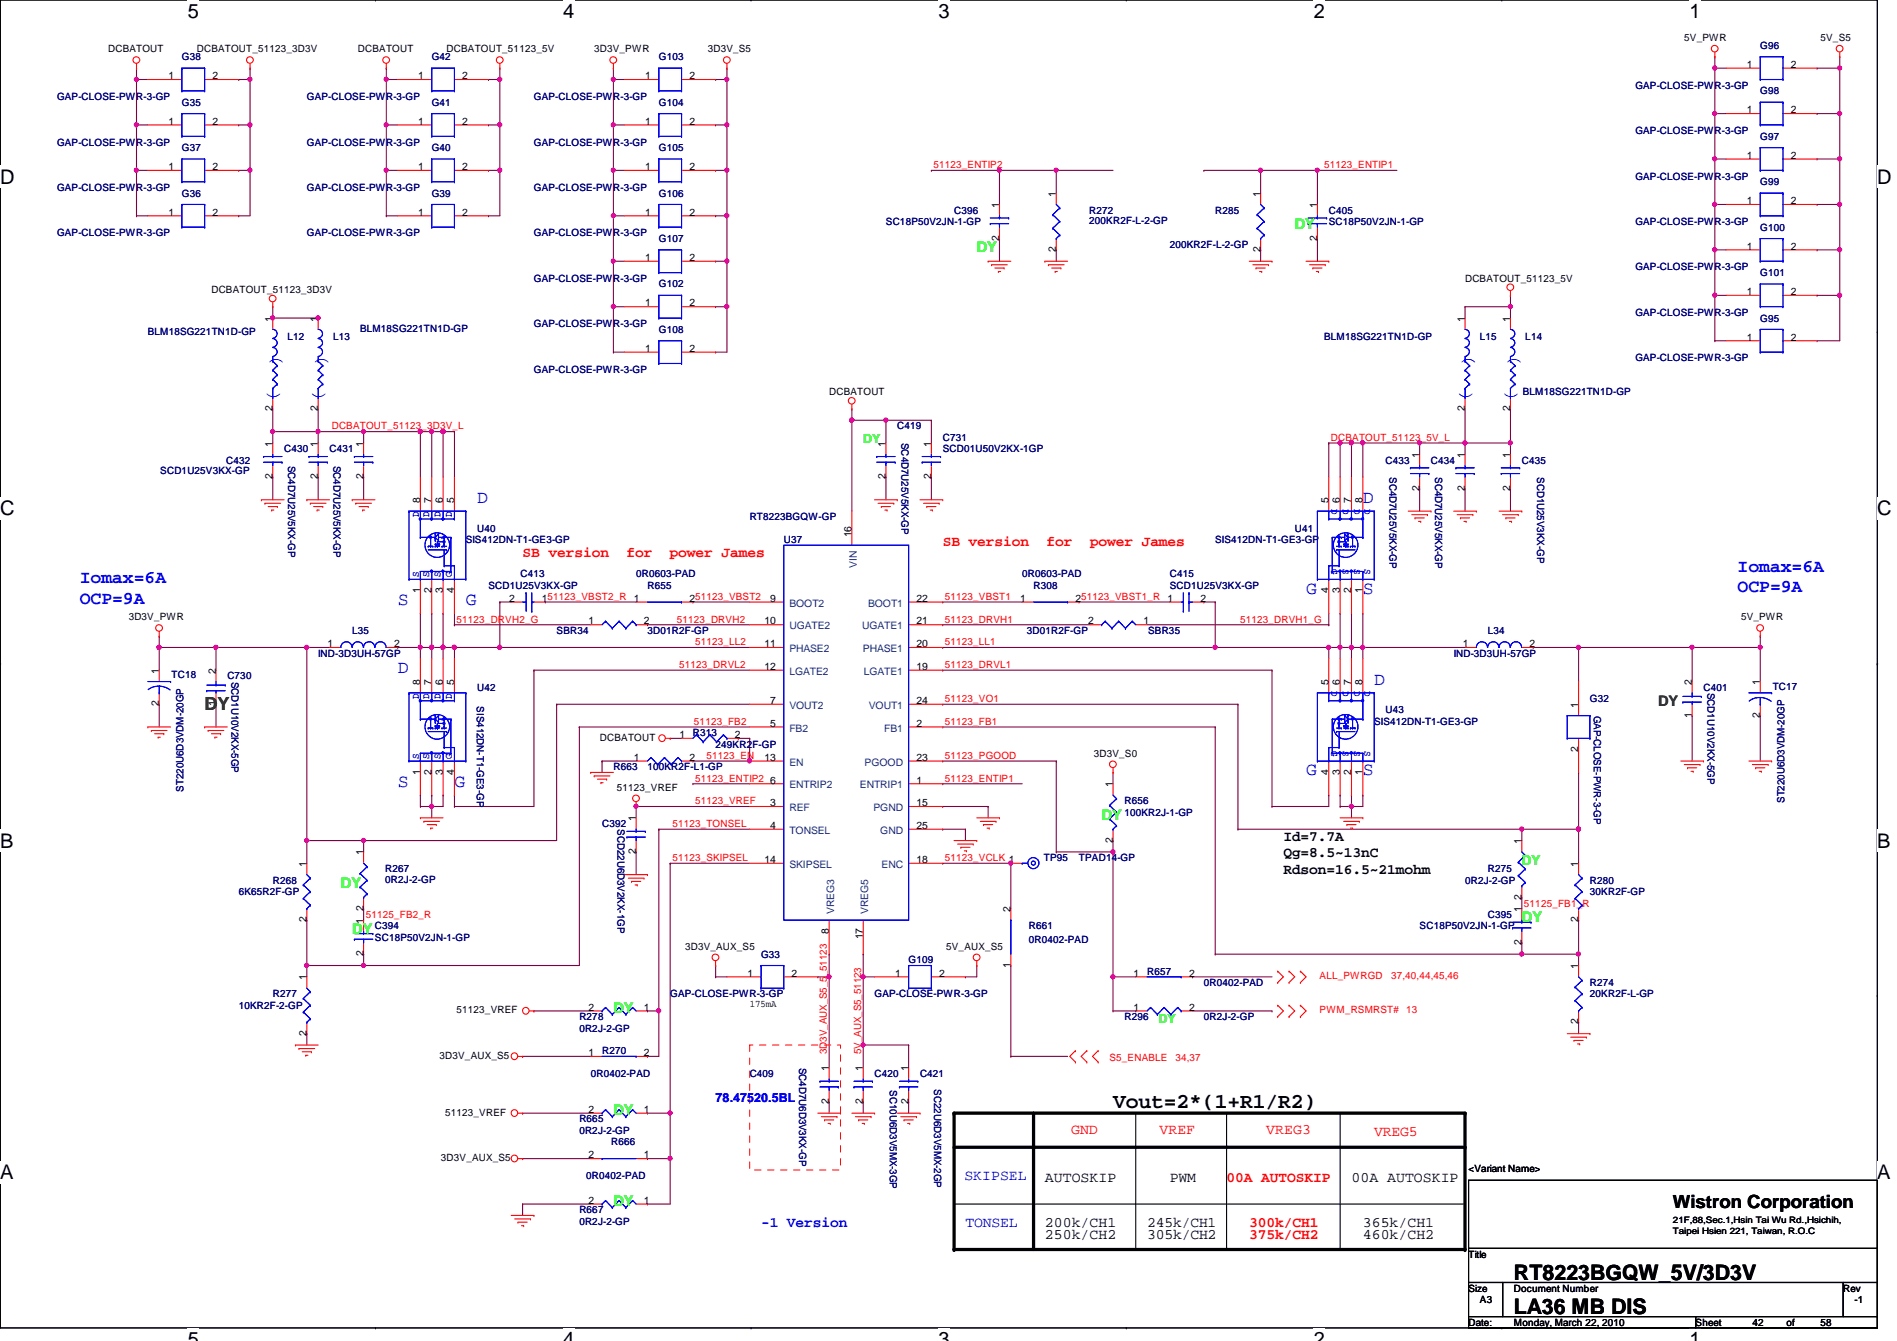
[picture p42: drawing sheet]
<svg xmlns="http://www.w3.org/2000/svg" width="297mm" height="210mm" viewBox="0 0 297 210" stroke-linecap="round" stroke-linejoin="round" font-family="sans-serif">
<defs><g id="words">
<g font-size="3.3">
<text x="174.3" y="173.4">Vout=2*(1+R1/R2)</text>
<text x="237.1" y="200.3">RT8223BGQW_5V/3D3V</text>
<text x="237.1" y="205.7">LA36 MB DIS</text>
</g>
<g font-size="3.1">
<text x="29.4" y="2.8">5</text>
<text x="88.2" y="2.8">4</text>
<text x="147" y="2.8">3</text>
<text x="205.7" y="2.8">2</text>
<text x="264.5" y="2.8">1</text>
<text x="0" y="28.7">D</text>
<text x="294" y="28.7">D</text>
<text x="0" y="80.7">C</text>
<text x="294" y="80.7">C</text>
<text x="0" y="132.7">B</text>
<text x="294" y="132.7">B</text>
<text x="0" y="184.6">A</text>
<text x="294" y="184.6">A</text>
<text x="29.4" y="210.7">5</text>
<text x="88.2" y="210.7">4</text>
<text x="147" y="210.7">3</text>
<text x="205.7" y="210.7">2</text>
<text x="264.5" y="210.7">1</text>
</g>
<g font-size="2.8" fill="#00f">
<text x="74.7" y="78.7">D</text>
<text x="213.4" y="78.7">D</text>
<text x="272.1" y="89.5">Iomax=6A</text>
<text x="12.5" y="91.3">Iomax=6A</text>
<text x="12.5" y="94.5">OCP=9A</text>
<text x="62.3" y="94.7">S</text>
<text x="72.9" y="94.7">G</text>
<text x="204.5" y="92.9">G</text>
<text x="213.4" y="92.9">S</text>
<text x="272.1" y="92.7">OCP=9A</text>
<text x="62.3" y="105.4">D</text>
<text x="215.2" y="107.1">D</text>
<text x="62.3" y="123.1">S</text>
<text x="71.2" y="123.1">G</text>
<text x="204.5" y="121.4">G</text>
<text x="213.4" y="121.4">S</text>
</g>
<text font-size="2.8" fill="#008000" x="32" y="111.1">DY</text>
<text font-size="2.8" x="262" y="189.1">Wistron Corporation</text>
<g font-size="2.3" fill="#0f0">
<text x="202.7" y="35.9">DY</text>
<text x="152.9" y="39.5">DY</text>
<text x="172.5" y="128.4">DY</text>
<text x="53.4" y="139">DY</text>
<text x="55.2" y="146.1">DY</text>
<text x="238.3" y="144.4">DY</text>
<text x="96.1" y="158.6">DY</text>
<text x="96.1" y="174.6">DY</text>
<text x="96.1" y="188.8">DY</text>
</g>
<g font-size="2.3" fill="#00f">
<text x="42.8" y="56" transform="rotate(90 42.8 56)">(</text>
<text x="49.9" y="56" transform="rotate(90 49.9 56)">(</text>
<text x="229.5" y="56" transform="rotate(90 229.5 56)">(</text>
<text x="236.6" y="56" transform="rotate(90 236.6 56)">(</text>
<text x="43.3" y="62.2" transform="rotate(-90 43.3 62.2)">(</text>
<text x="50.4" y="62.2" transform="rotate(-90 50.4 62.2)">(</text>
<text x="230" y="62.2" transform="rotate(-90 230 62.2)">(</text>
<text x="237.1" y="62.2" transform="rotate(-90 237.1 62.2)">(</text>
<text x="151" y="184.7">SKIPSEL</text>
<text x="119.2" y="192.1">-1 Version</text>
<text x="151.2" y="192.1">TONSEL</text>
</g>
<g font-size="2.3" fill="#f00">
<text x="81.8" y="87.2">SB version</text>
<text x="98.1" y="87.2">for</text>
<text x="104.9" y="87.2">power James</text>
<text x="147.6" y="85.4">SB version</text>
<text x="163.9" y="85.4">for</text>
<text x="170.6" y="85.4">power James</text>
<text x="167.7" y="177.5">GND</text>
<text x="181.6" y="177.5">VREF</text>
<text x="198.3" y="177.5">VREG3</text>
<text x="215.2" y="177.9">VREG5</text>
<text x="192.1" y="185">00A AUTOSKIP</text>
<text x="195.6" y="193.9">375k/CH2</text>
<text x="195.6" y="192.1">300k/CH1</text>
</g>
<text font-size="2.3" fill="#008000" x="259.6" y="110.6">DY</text>
<g font-size="2.3">
<text x="201" y="131.7">Id=7.7A</text>
<text x="201" y="134.2">Qg=8.5~13nC</text>
<text x="201" y="136.7">Rdson=16.5~21mohm</text>
<text x="163.6" y="185">AUTOSKIP</text>
<text x="183.2" y="185">PWM</text>
<text x="211.6" y="185">00A AUTOSKIP</text>
<text x="163.6" y="193.9">250k/CH2</text>
<text x="163.6" y="192.1">200k/CH1</text>
<text x="179.6" y="192.1">245k/CH1</text>
<text x="179.6" y="193.9">305k/CH2</text>
<text x="213.4" y="193.9">460k/CH2</text>
<text x="213.4" y="192.1">365k/CH1</text>
</g>
<text font-size="2.1" fill="#0f0" x="238.3" y="135.3">DY</text>
<g font-size="1.9" fill="#0f0">
<text x="135.2" y="69.4">DY</text>
<text x="181.4" y="160.1">DY</text>
</g>
<text font-size="1.9" fill="#00f" x="112.1" y="172.5">78.47520.5BL</text>
<g font-size="1.6">
<text x="16.9" y="8.2">DCBATOUT</text>
<text x="30.8" y="8.2">DCBATOUT_51123_3D3V</text>
<text x="56" y="8.2">DCBATOUT</text>
<text x="69.9" y="8.2">DCBATOUT_51123_5V</text>
<text x="93" y="8.2">3D3V_PWR</text>
<text x="110.8" y="8.2">3D3V_S5</text>
<text x="263.7" y="6.4">5V_PWR</text>
<text x="273.5" y="10.6">1</text>
<text x="280.4" y="10.6">2</text>
<text x="285.1" y="6.4">5V_S5</text>
<text x="26.4" y="12.4">1</text>
<text x="33.3" y="12.4">2</text>
<text x="65.5" y="12.4">1</text>
<text x="72.4" y="12.4">2</text>
<text x="101" y="12.4">1</text>
<text x="107.9" y="12.4">2</text>
<text x="273.5" y="17.7">1</text>
<text x="280.4" y="17.7">2</text>
<text x="26.4" y="19.5">1</text>
<text x="33.3" y="19.5">2</text>
<text x="65.5" y="19.5">1</text>
<text x="72.4" y="19.5">2</text>
<text x="101" y="19.5">1</text>
<text x="107.9" y="19.5">2</text>
<text x="26.4" y="26.6">1</text>
<text x="33.3" y="26.6">2</text>
<text x="65.5" y="26.6">1</text>
<text x="72.4" y="26.6">2</text>
<text x="101" y="26.6">1</text>
<text x="107.9" y="26.6">2</text>
<text x="273.5" y="24.8">1</text>
<text x="280.4" y="24.8">2</text>
<text x="26.4" y="33.7">1</text>
<text x="33.3" y="33.7">2</text>
<text x="65.5" y="33.7">1</text>
<text x="72.4" y="33.7">2</text>
<text x="101" y="33.7">1</text>
<text x="107.9" y="33.7">2</text>
<text x="156.5" y="32.6" transform="rotate(-90 156.5 32.6)">1</text>
<text x="165.4" y="30.8" transform="rotate(-90 165.4 30.8)">1</text>
<text x="197.4" y="30.8" transform="rotate(-90 197.4 30.8)">1</text>
<text x="206.2" y="32.6" transform="rotate(-90 206.2 32.6)">1</text>
<text x="273.5" y="32">1</text>
<text x="280.4" y="32">2</text>
<text x="101" y="40.9">1</text>
<text x="107.9" y="40.9">2</text>
<text x="156.5" y="37.7" transform="rotate(-90 156.5 37.7)">2</text>
<text x="165.4" y="39.5" transform="rotate(-90 165.4 39.5)">2</text>
<text x="197.4" y="39.5" transform="rotate(-90 197.4 39.5)">2</text>
<text x="206.2" y="37.7" transform="rotate(-90 206.2 37.7)">2</text>
<text x="273.5" y="39.1">1</text>
<text x="280.4" y="39.1">2</text>
<text x="33.1" y="45.9">DCBATOUT_51123_3D3V</text>
<text x="101" y="48">1</text>
<text x="107.9" y="48">2</text>
<text x="229.4" y="44.1">DCBATOUT_51123_5V</text>
<text x="273.5" y="46.2">1</text>
<text x="280.4" y="46.2">2</text>
<text x="42.7" y="50.3" transform="rotate(-90 42.7 50.3)">1</text>
<text x="49.8" y="50.3" transform="rotate(-90 49.8 50.3)">1</text>
<text x="229.4" y="50.3" transform="rotate(-90 229.4 50.3)">1</text>
<text x="236.5" y="50.3" transform="rotate(-90 236.5 50.3)">1</text>
<text x="273.5" y="53.3">1</text>
<text x="280.4" y="53.3">2</text>
<text x="101" y="55.1">1</text>
<text x="107.9" y="55.1">2</text>
<text x="42.7" y="64.3" transform="rotate(-90 42.7 64.3)">2</text>
<text x="49.8" y="64.3" transform="rotate(-90 49.8 64.3)">2</text>
<text x="129.8" y="61.9">DCBATOUT</text>
<text x="229.4" y="64.3" transform="rotate(-90 229.4 64.3)">2</text>
<text x="236.5" y="64.3" transform="rotate(-90 236.5 64.3)">2</text>
<text x="42.7" y="69.9" transform="rotate(-90 42.7 69.9)">1</text>
<text x="49.8" y="69.9" transform="rotate(-90 49.8 69.9)">1</text>
<text x="56.9" y="69.9" transform="rotate(-90 56.9 69.9)">1</text>
<text x="138.7" y="69.9" transform="rotate(-90 138.7 69.9)">1</text>
<text x="145.8" y="69.9" transform="rotate(-90 145.8 69.9)">1</text>
<text x="222.2" y="71.7" transform="rotate(-90 222.2 71.7)">1</text>
<text x="229.4" y="71.7" transform="rotate(-90 229.4 71.7)">1</text>
<text x="236.5" y="71.7" transform="rotate(-90 236.5 71.7)">1</text>
<text x="42.7" y="75" transform="rotate(-90 42.7 75)">2</text>
<text x="49.8" y="75" transform="rotate(-90 49.8 75)">2</text>
<text x="56.9" y="75" transform="rotate(-90 56.9 75)">2</text>
<text x="138.7" y="75" transform="rotate(-90 138.7 75)">2</text>
<text x="145.8" y="75" transform="rotate(-90 145.8 75)">2</text>
<text x="222.2" y="76.8" transform="rotate(-90 222.2 76.8)">2</text>
<text x="229.4" y="76.8" transform="rotate(-90 229.4 76.8)">2</text>
<text x="236.5" y="76.8" transform="rotate(-90 236.5 76.8)">2</text>
<text x="65.8" y="78.8" transform="rotate(-90 65.8 78.8)">8</text>
<text x="67.6" y="78.8" transform="rotate(-90 67.6 78.8)">7</text>
<text x="69.3" y="78.8" transform="rotate(-90 69.3 78.8)">6</text>
<text x="71.1" y="78.8" transform="rotate(-90 71.1 78.8)">5</text>
<text x="208" y="78.8" transform="rotate(-90 208 78.8)">5</text>
<text x="209.8" y="78.8" transform="rotate(-90 209.8 78.8)">6</text>
<text x="211.6" y="78.8" transform="rotate(-90 211.6 78.8)">7</text>
<text x="213.4" y="78.8" transform="rotate(-90 213.4 78.8)">8</text>
<text x="133.3" y="84.1" transform="rotate(-90 133.3 84.1)">16</text>
<text x="65.8" y="92.8" transform="rotate(-90 65.8 92.8)">1</text>
<text x="67.6" y="92.8" transform="rotate(-90 67.6 92.8)">2</text>
<text x="69.3" y="92.8" transform="rotate(-90 69.3 92.8)">3</text>
<text x="71.1" y="92.8" transform="rotate(-90 71.1 92.8)">4</text>
<text x="79.7" y="94.2">2</text>
<text x="84.8" y="94.2">151123_VBST2_R</text>
<text x="99.3" y="94.2">1</text>
<text x="107.9" y="94.2">251123_VBST2</text>
<text x="120.6" y="94.2">9</text>
<text x="143.5" y="94.2">22</text>
<text x="159.7" y="94.2">1</text>
<text x="168.4" y="94.2">251123_VBST1_R</text>
<text x="182.8" y="94.2">1</text>
<text x="188" y="94.2">2</text>
<text x="208" y="92.8" transform="rotate(-90 208 92.8)">4</text>
<text x="209.8" y="92.8" transform="rotate(-90 209.8 92.8)">3</text>
<text x="211.6" y="92.8" transform="rotate(-90 211.6 92.8)">2</text>
<text x="213.4" y="92.8" transform="rotate(-90 213.4 92.8)">1</text>
<text x="20.1" y="97.1">3D3V_PWR</text>
<text x="51.3" y="101.3">1</text>
<text x="61.7" y="101.3">2</text>
<text x="92.2" y="97.7">1</text>
<text x="100.8" y="97.7">2</text>
<text x="119.7" y="97.7">10</text>
<text x="119.7" y="101.3">11</text>
<text x="143.5" y="97.7">21</text>
<text x="143.5" y="101.3">20</text>
<text x="170.4" y="97.7">2</text>
<text x="179.1" y="97.7">1</text>
<text x="229.1" y="101.3">1</text>
<text x="239.5" y="101.3">2</text>
<text x="272.6" y="97.1">5V_PWR</text>
<text x="24.9" y="105.5" transform="rotate(-90 24.9 105.5)">1</text>
<text x="33.8" y="105.5" transform="rotate(-90 33.8 105.5)">2</text>
<text x="65.8" y="107.2" transform="rotate(-90 65.8 107.2)">8</text>
<text x="67.6" y="107.2" transform="rotate(-90 67.6 107.2)">7</text>
<text x="69.3" y="107.2" transform="rotate(-90 69.3 107.2)">6</text>
<text x="71.1" y="107.2" transform="rotate(-90 71.1 107.2)">5</text>
<text x="119.7" y="104.9">12</text>
<text x="143.5" y="104.9">19</text>
<text x="208" y="107.2" transform="rotate(-90 208 107.2)">5</text>
<text x="209.8" y="107.2" transform="rotate(-90 209.8 107.2)">6</text>
<text x="211.6" y="107.2" transform="rotate(-90 211.6 107.2)">7</text>
<text x="213.4" y="107.2" transform="rotate(-90 213.4 107.2)">8</text>
<text x="264.9" y="107.2" transform="rotate(-90 264.9 107.2)">2</text>
<text x="275.6" y="107.2" transform="rotate(-90 275.6 107.2)">1</text>
<text x="24.9" y="110.6" transform="rotate(-90 24.9 110.6)">2</text>
<text x="33.8" y="110.6" transform="rotate(-90 33.8 110.6)">1</text>
<text x="120.6" y="110.2">7</text>
<text x="120.6" y="113.7">5</text>
<text x="143.5" y="110.2">24</text>
<text x="143.5" y="113.7">2</text>
<text x="247.1" y="110.8" transform="rotate(-90 247.1 110.8)">1</text>
<text x="264.9" y="112.4" transform="rotate(-90 264.9 112.4)">1</text>
<text x="275.6" y="112.4" transform="rotate(-90 275.6 112.4)">2</text>
<text x="93.9" y="116">DCBATOUT</text>
<text x="99.3" y="119.1">1</text>
<text x="106.4" y="115.5">1</text>
<text x="107.9" y="119.1">2</text>
<text x="115.1" y="115.5">2</text>
<text x="119.7" y="119.1">13</text>
<text x="143.5" y="119.1">23</text>
<text x="171.3" y="118.4">3D3V_S0</text>
<text x="247.1" y="117.7" transform="rotate(-90 247.1 117.7)">2</text>
<text x="65.8" y="121.2" transform="rotate(-90 65.8 121.2)">1</text>
<text x="67.6" y="121.2" transform="rotate(-90 67.6 121.2)">2</text>
<text x="69.3" y="121.2" transform="rotate(-90 69.3 121.2)">3</text>
<text x="71.1" y="121.2" transform="rotate(-90 71.1 121.2)">4</text>
<text x="96.6" y="123.8">51123_VREF</text>
<text x="120.6" y="122.6">6</text>
<text x="143.5" y="122.6">1</text>
<text x="174.2" y="123.2" transform="rotate(-90 174.2 123.2)">1</text>
<text x="208" y="121.2" transform="rotate(-90 208 121.2)">4</text>
<text x="209.8" y="121.2" transform="rotate(-90 209.8 121.2)">3</text>
<text x="211.6" y="121.2" transform="rotate(-90 211.6 121.2)">2</text>
<text x="213.4" y="121.2" transform="rotate(-90 213.4 121.2)">1</text>
<text x="99.6" y="128.6" transform="rotate(-90 99.6 128.6)">1</text>
<text x="120.6" y="126.2">3</text>
<text x="120.6" y="129.8">4</text>
<text x="143.5" y="126.2">15</text>
<text x="143.5" y="129.8">25</text>
<text x="174.2" y="131.9" transform="rotate(-90 174.2 131.9)">2</text>
<text x="48" y="135.7" transform="rotate(-90 48 135.7)">1</text>
<text x="56.9" y="133.9" transform="rotate(-90 56.9 133.9)">1</text>
<text x="99.6" y="133.7" transform="rotate(-90 99.6 133.7)">2</text>
<text x="119.7" y="135.1">14</text>
<text x="143.5" y="135.1">18</text>
<text x="238.2" y="132.1" transform="rotate(-90 238.2 132.1)">1</text>
<text x="247.1" y="135.7" transform="rotate(-90 247.1 135.7)">1</text>
<text x="56.9" y="142.6" transform="rotate(-90 56.9 142.6)">2</text>
<text x="158.2" y="142.8" transform="rotate(-90 158.2 142.8)">2</text>
<text x="238.2" y="142.8" transform="rotate(-90 238.2 142.8)">1</text>
<text x="238.2" y="140.8" transform="rotate(-90 238.2 140.8)">2</text>
<text x="48" y="144.4" transform="rotate(-90 48 144.4)">2</text>
<text x="56.9" y="149.7" transform="rotate(-90 56.9 149.7)">2</text>
<text x="56.9" y="144.6" transform="rotate(-90 56.9 144.6)">1</text>
<text x="107.3" y="148.7">3D3V_AUX_S5</text>
<text x="129.8" y="146.1" transform="rotate(-90 129.8 146.1)">8</text>
<text x="135.1" y="147" transform="rotate(-90 135.1 147)">17</text>
<text x="148.2" y="148.7">5V_AUX_S5</text>
<text x="238.2" y="147.9" transform="rotate(-90 238.2 147.9)">2</text>
<text x="247.1" y="144.4" transform="rotate(-90 247.1 144.4)">2</text>
<text x="48" y="153.5" transform="rotate(-90 48 153.5)">1</text>
<text x="117" y="152.9">1</text>
<text x="123.9" y="152.9">2</text>
<text x="140.2" y="152.9">1</text>
<text x="147.1" y="152.9">2</text>
<text x="158.2" y="151.5" transform="rotate(-90 158.2 151.5)">1</text>
<text x="177.5" y="152.9">1</text>
<text x="186.2" y="152.9">2</text>
<text x="247.1" y="151.7" transform="rotate(-90 247.1 151.7)">1</text>
<text x="71.5" y="158.6">51123_VREF</text>
<text x="92.2" y="158.2">2</text>
<text x="100.8" y="158.2">1</text>
<text x="117.4" y="157.7">175mA</text>
<text x="177.5" y="158.2">1</text>
<text x="186.2" y="158.2">2</text>
<text x="247.1" y="160.4" transform="rotate(-90 247.1 160.4)">2</text>
<text x="48" y="162.1" transform="rotate(-90 48 162.1)">2</text>
<text x="68.8" y="165.7">3D3V_AUX_S5</text>
<text x="92.2" y="165.3">1</text>
<text x="100.8" y="165.3">2</text>
<text x="129.8" y="167.7" transform="rotate(-90 129.8 167.7)">1</text>
<text x="135.1" y="167.7" transform="rotate(-90 135.1 167.7)">1</text>
<text x="142.2" y="167.7" transform="rotate(-90 142.2 167.7)">1</text>
<text x="129.8" y="172.8" transform="rotate(-90 129.8 172.8)">2</text>
<text x="135.1" y="172.8" transform="rotate(-90 135.1 172.8)">2</text>
<text x="142.2" y="172.8" transform="rotate(-90 142.2 172.8)">2</text>
<text x="69.7" y="174.6">51123_VREF</text>
<text x="92.2" y="174.2">2</text>
<text x="100.8" y="174.2">1</text>
<text x="69" y="181.7">3D3V_AUX_S5</text>
<text x="92.2" y="181.3">2</text>
<text x="100.8" y="181.3">1</text>
<text x="230" y="183.5">&lt;Variant Name&gt;</text>
<text x="92.2" y="188.4">2</text>
<text x="100.8" y="188.4">1</text>
<text x="230" y="196.8">Title</text>
<text x="230" y="202.2">Size</text>
<text x="231.7" y="204">A3</text>
<text x="237.1" y="202.2">Document Number</text>
<text x="288.6" y="202.2">Rev</text>
<text x="290.4" y="204">-1</text>
<text x="230" y="207.5">Date:</text>
<text x="237.1" y="207.5">Monday, March 22, 2010</text>
<text x="265.5" y="207.5">Sheet</text>
<text x="274.4" y="207.5">42</text>
<text x="279.7" y="207.5">of</text>
<text x="285.1" y="207.5">58</text>
</g>
<g font-size="1.6" fill="#000080">
<text x="28.5" y="9.4">G38</text>
<text x="67.6" y="9.4">G42</text>
<text x="103.2" y="9.4">G103</text>
<text x="275.6" y="7.7">G96</text>
<text x="8.9" y="15.7">GAP-CLOSE-PWR-3-GP</text>
<text x="28.5" y="16.6">G35</text>
<text x="48" y="15.7">GAP-CLOSE-PWR-3-GP</text>
<text x="67.6" y="16.6">G41</text>
<text x="83.6" y="15.7">GAP-CLOSE-PWR-3-GP</text>
<text x="103.2" y="16.6">G104</text>
<text x="256.1" y="13.9">GAP-CLOSE-PWR-3-GP</text>
<text x="275.6" y="14.8">G98</text>
<text x="8.9" y="22.8">GAP-CLOSE-PWR-3-GP</text>
<text x="28.5" y="23.7">G37</text>
<text x="48" y="22.8">GAP-CLOSE-PWR-3-GP</text>
<text x="67.6" y="23.7">G40</text>
<text x="83.6" y="22.8">GAP-CLOSE-PWR-3-GP</text>
<text x="103.2" y="23.7">G105</text>
<text x="256.1" y="21">GAP-CLOSE-PWR-3-GP</text>
<text x="275.6" y="21.9">G97</text>
<text x="8.9" y="29.9">GAP-CLOSE-PWR-3-GP</text>
<text x="48" y="29.9">GAP-CLOSE-PWR-3-GP</text>
<text x="83.6" y="29.9">GAP-CLOSE-PWR-3-GP</text>
<text x="256.1" y="28.1">GAP-CLOSE-PWR-3-GP</text>
<text x="275.6" y="29">G99</text>
<text x="28.5" y="30.8">G36</text>
<text x="67.6" y="30.8">G39</text>
<text x="103.2" y="30.8">G106</text>
<text x="138.7" y="35.2">SC18P50V2JN-1-GP</text>
<text x="149.4" y="33.4">C396</text>
<text x="170.6" y="33.4">R272</text>
<text x="170.6" y="35.1">200KR2F-L-2-GP</text>
<text x="190.3" y="33.4">R285</text>
<text x="208.1" y="33.4">C405</text>
<text x="208.1" y="35.2">SC18P50V2JN-1-GP</text>
<text x="256.1" y="35.2">GAP-CLOSE-PWR-3-GP</text>
<text x="8.9" y="37">GAP-CLOSE-PWR-3-GP</text>
<text x="48" y="37">GAP-CLOSE-PWR-3-GP</text>
<text x="83.6" y="37">GAP-CLOSE-PWR-3-GP</text>
<text x="103.2" y="37.9">G107</text>
<text x="183.2" y="38.8">200KR2F-L-2-GP</text>
<text x="275.6" y="36.1">G100</text>
<text x="83.6" y="44.1">GAP-CLOSE-PWR-3-GP</text>
<text x="103.2" y="45">G102</text>
<text x="256.1" y="42.3">GAP-CLOSE-PWR-3-GP</text>
<text x="275.6" y="43.2">G101</text>
<text x="23.2" y="52.5">BLM18SG221TN1D-GP</text>
<text x="45" y="53.2">L12</text>
<text x="52.2" y="53.2">L13</text>
<text x="56.4" y="51.9">BLM18SG221TN1D-GP</text>
<text x="83.6" y="51.2">GAP-CLOSE-PWR-3-GP</text>
<text x="103.2" y="52.1">G108</text>
<text x="207.3" y="53.2">BLM18SG221TN1D-GP</text>
<text x="231.7" y="53.2">L15</text>
<text x="238.8" y="53.2">L14</text>
<text x="256.1" y="49.4">GAP-CLOSE-PWR-3-GP</text>
<text x="275.6" y="50.3">G95</text>
<text x="83.6" y="58.3">GAP-CLOSE-PWR-3-GP</text>
<text x="256.1" y="56.6">GAP-CLOSE-PWR-3-GP</text>
<text x="238.5" y="61.9">BLM18SG221TN1D-GP</text>
<text x="44.5" y="70.8">C430</text>
<text x="51.6" y="70.8">C431</text>
<text x="140.5" y="67.2">C419</text>
<text x="141.1" y="69.3" transform="rotate(90 141.1 69.3)">SC4D7U25V5KX-GP</text>
<text x="147.6" y="69">C731</text>
<text x="147.6" y="70.8">SCD01U50V2KX-1GP</text>
<text x="25.1" y="74.2">SCD1U25V3KX-GP</text>
<text x="35.4" y="72.6">C432</text>
<text x="45.1" y="72.9" transform="rotate(90 45.1 72.9)">SC4D7U25V5KX-GP</text>
<text x="52.2" y="72.9" transform="rotate(90 52.2 72.9)">SC4D7U25V5KX-GP</text>
<text x="217" y="72.6">C433</text>
<text x="217.6" y="74.7" transform="rotate(90 217.6 74.7)">SC4D7U25V5KX-GP</text>
<text x="224.1" y="72.6">C434</text>
<text x="224.7" y="74.7" transform="rotate(90 224.7 74.7)">SC4D7U25V5KX-GP</text>
<text x="238.3" y="72.6">C435</text>
<text x="240.7" y="74.7" transform="rotate(90 240.7 74.7)">SCD1U25V3KX-GP</text>
<text x="74.7" y="83.2">U40</text>
<text x="117.4" y="81.4">RT8223BGQW-GP</text>
<text x="202.7" y="83.2">U41</text>
<text x="72.9" y="85">SIS412DN-T1-GE3-GP</text>
<text x="122.7" y="85">U37</text>
<text x="190.3" y="85">SIS412DN-T1-GE3-GP</text>
<text x="76.5" y="92.1">SCD1U25V3KX-GP</text>
<text x="81.5" y="90.3">C413</text>
<text x="99.6" y="90.3">0R0603-PAD</text>
<text x="101.4" y="92.1">R655</text>
<text x="160.1" y="90.3">0R0603-PAD</text>
<text x="161.8" y="92.1">R308</text>
<text x="183.2" y="90.3">C415</text>
<text x="183.2" y="92.1">SCD1U25V3KX-GP</text>
<text x="55.2" y="99.2">L35</text>
<text x="87.2" y="99.2">SBR34</text>
<text x="101.4" y="99.2">3D01R2F-GP</text>
<text x="160.8" y="99.2">3D01R2F-GP</text>
<text x="179.8" y="99.2">SBR35</text>
<text x="233" y="99.2">L34</text>
<text x="26.9" y="106.2">TC18</text>
<text x="35.6" y="106.3">C730</text>
<text x="36.2" y="106.7" transform="rotate(90 36.2 106.7)">SCD1U10V2KX-5GP</text>
<text x="49.8" y="102.8">IND-3D3UH-57GP</text>
<text x="227.6" y="102.8">IND-3D3UH-57GP</text>
<text x="277.6" y="107.9">TC17</text>
<text x="74.7" y="110.6" transform="rotate(90 74.7 110.6)">SIS412DN-T1-GE3-GP</text>
<text x="74.7" y="108.1">U42</text>
<text x="215.2" y="113.5">SIS412DN-T1-GE3-GP</text>
<text x="217" y="111.7">U43</text>
<text x="249" y="109.9">G32</text>
<text x="249.6" y="112" transform="rotate(90 249.6 112)">GAP-CLOSE-PWR-3-GP</text>
<text x="266.7" y="108.1">C401</text>
<text x="267.4" y="108.5" transform="rotate(90 267.4 108.5)">SCD1U10V2KX-5GP</text>
<text x="108.5" y="115.2">R313</text>
<text x="112.1" y="117">249KR2F-GP</text>
<text x="28.7" y="123.9" transform="rotate(-90 28.7 123.9)">ST220U6D3VDM-20GP</text>
<text x="96.1" y="120.6">R663</text>
<text x="101.4" y="120.6">100KR2F-L1-GP</text>
<text x="176.1" y="125.9">R656</text>
<text x="279.4" y="125.7" transform="rotate(-90 279.4 125.7)">ST220U6D3VDM-20GP</text>
<text x="94.3" y="129.5">C392</text>
<text x="96.7" y="129.8" transform="rotate(90 96.7 129.8)">SCD22U6D3V2KX-1GP</text>
<text x="176.1" y="127.7">100KR2J-1-GP</text>
<text x="60.3" y="136.6">R267</text>
<text x="163.4" y="134.8">TP95</text>
<text x="168.9" y="134.8">TPAD14-GP</text>
<text x="233" y="136.6">R275</text>
<text x="37.4" y="140.1">6K65R2F-GP</text>
<text x="42.7" y="138.3">R268</text>
<text x="60.3" y="138.2">0R2J-2-GP</text>
<text x="229.4" y="138.3">0R2J-2-GP</text>
<text x="233" y="143.7">C395</text>
<text x="249" y="138.3">R280</text>
<text x="249" y="140.1">30KR2F-GP</text>
<text x="58.7" y="145.5">C394</text>
<text x="58.7" y="147.2">SC18P50V2JN-1-GP</text>
<text x="119.2" y="149.9">G33</text>
<text x="161.1" y="145.5">R661</text>
<text x="161.1" y="147.6">0R0402-PAD</text>
<text x="222.3" y="145.5">SC18P50V2JN-1-GP</text>
<text x="142.3" y="150.8">G109</text>
<text x="179.6" y="152.6">R657</text>
<text x="188.5" y="154.3">0R0402-PAD</text>
<text x="249" y="154.3">R274</text>
<text x="37.4" y="157.9">10KR2F-2-GP</text>
<text x="42.7" y="156.1">R277</text>
<text x="90.7" y="159.7">R278</text>
<text x="90.7" y="161.5">0R2J-2-GP</text>
<text x="104.9" y="156.1">GAP-CLOSE-PWR-3-GP</text>
<text x="136.9" y="156.1">GAP-CLOSE-PWR-3-GP</text>
<text x="176.1" y="159.7">R296</text>
<text x="188.5" y="159.7">0R2J-2-GP</text>
<text x="249" y="156.1">20KR2F-L-GP</text>
<text x="94.3" y="165">R270</text>
<text x="125.1" y="167.1" transform="rotate(90 125.1 167.1)">SC4D7U6D3V3KX-GP</text>
<text x="92.5" y="168.6">0R0402-PAD</text>
<text x="117.4" y="168.6">C409</text>
<text x="136.9" y="168.6">C420</text>
<text x="139.4" y="170.7" transform="rotate(90 139.4 170.7)">SC10U6D3V5MX-3GP</text>
<text x="144.1" y="168.6">C421</text>
<text x="146.3" y="170.5" transform="rotate(90 146.3 170.5)">SC22U6D3V5MX-2GP</text>
<text x="90.7" y="175.7">R665</text>
<text x="90.7" y="177.5">0R2J-2-GP</text>
<text x="95.7" y="179.2">R666</text>
<text x="91.8" y="184.6">0R0402-PAD</text>
<text x="90.7" y="189.9">R667</text>
<text x="90.7" y="191.7">0R2J-2-GP</text>
</g>
<g font-size="1.6" fill="#f00">
<text x="146.2" y="26.3">51123_ENTIP2</text>
<text x="207.3" y="26.3">51123_ENTIP1</text>
<text x="51.9" y="67.2">DCBATOUT_51123_3D3V_L</text>
<text x="208.4" y="69">DCBATOUT_51123_5V_L</text>
<text x="148" y="93.9">51123_VBST1</text>
<text x="71.5" y="97.5">51123_DRVH2_G</text>
<text x="106" y="97.5">51123_DRVH2</text>
<text x="108.8" y="101">51123_LL2</text>
<text x="148" y="97.5">51123_DRVH1</text>
<text x="148" y="101">51123_LL1</text>
<text x="194.2" y="97.5">51123_DRVH1_G</text>
<text x="106.3" y="104.6">51123_DRVL2</text>
<text x="148" y="104.6">51123_DRVL1</text>
<text x="108.7" y="113.5">51123_FB2</text>
<text x="148" y="113.5">51123_FB1</text>
<text x="148" y="109.9">51123_VO1</text>
<text x="110.6" y="118.8">51123_EN</text>
<text x="148" y="118.8">51123_PGOOD</text>
<text x="108.8" y="122.3">51123_ENTIP2</text>
<text x="108.8" y="125.9">51123_VREF</text>
<text x="148" y="122.3">51123_ENTIP1</text>
<text x="105.3" y="129.5">51123_TONSEL</text>
<text x="105.3" y="134.8">51123_SKIPSEL</text>
<text x="148" y="134.8">51123_VCLK 1</text>
<text x="57.3" y="143.7">51125_FB2_R</text>
<text x="238.6" y="141.9">51125_FB1_R</text>
<text x="206.6" y="153.3">ALL_PWRGD</text>
<text x="217.8" y="153.3">37,40,44,45,46</text>
<text x="206.6" y="158.6">PWM_RSMRST#</text>
<text x="220.2" y="158.6">13</text>
<text x="129.5" y="165" transform="rotate(-90 129.5 165)">3D3V_AUX_S5_5_51123</text>
<text x="134.8" y="165" transform="rotate(-90 134.8 165)">5V_AUX_S5_51123</text>
<text x="173.7" y="166.1">S5_ENABLE</text>
<text x="184.1" y="166.1">34,37</text>
</g>
<g font-size="1.6" fill="#00f">
<text x="65.6" y="80.9" transform="rotate(-90 65.6 80.9)">D</text>
<text x="67.2" y="80.9" transform="rotate(-90 67.2 80.9)">D</text>
<text x="69" y="80.9" transform="rotate(-90 69 80.9)">D</text>
<text x="70.7" y="80.9" transform="rotate(-90 70.7 80.9)">D</text>
<text x="208.5" y="79.7" transform="rotate(90 208.5 79.7)">D</text>
<text x="210.3" y="79.7" transform="rotate(90 210.3 79.7)">D</text>
<text x="212" y="79.7" transform="rotate(90 212 79.7)">D</text>
<text x="213.7" y="79.7" transform="rotate(90 213.7 79.7)">D</text>
<text x="208.5" y="89.1" transform="rotate(90 208.5 89.1)">G</text>
<text x="210.3" y="89.1" transform="rotate(90 210.3 89.1)">S</text>
<text x="212" y="89.1" transform="rotate(90 212 89.1)">S</text>
<text x="213.7" y="89.1" transform="rotate(90 213.7 89.1)">S</text>
<text x="65.6" y="90.3" transform="rotate(-90 65.6 90.3)">S</text>
<text x="67.2" y="90.3" transform="rotate(-90 67.2 90.3)">S</text>
<text x="69" y="90.3" transform="rotate(-90 69 90.3)">S</text>
<text x="70.7" y="90.3" transform="rotate(-90 70.7 90.3)">G</text>
<text x="65.6" y="109.3" transform="rotate(-90 65.6 109.3)">D</text>
<text x="67.2" y="109.3" transform="rotate(-90 67.2 109.3)">D</text>
<text x="69" y="109.3" transform="rotate(-90 69 109.3)">D</text>
<text x="70.7" y="109.3" transform="rotate(-90 70.7 109.3)">D</text>
<text x="208.5" y="108.1" transform="rotate(90 208.5 108.1)">D</text>
<text x="210.3" y="108.1" transform="rotate(90 210.3 108.1)">D</text>
<text x="212" y="108.1" transform="rotate(90 212 108.1)">D</text>
<text x="213.7" y="108.1" transform="rotate(90 213.7 108.1)">D</text>
<text x="65.6" y="118.8" transform="rotate(-90 65.6 118.8)">S</text>
<text x="67.2" y="118.8" transform="rotate(-90 67.2 118.8)">S</text>
<text x="69" y="118.8" transform="rotate(-90 69 118.8)">S</text>
<text x="70.7" y="118.8" transform="rotate(-90 70.7 118.8)">G</text>
<text x="208.5" y="117.5" transform="rotate(90 208.5 117.5)">G</text>
<text x="210.3" y="117.5" transform="rotate(90 210.3 117.5)">S</text>
<text x="212" y="117.5" transform="rotate(90 212 117.5)">S</text>
<text x="213.7" y="117.5" transform="rotate(90 213.7 117.5)">S</text>
</g>
<g font-size="1.6" fill="#004080">
<text x="134.2" y="89" transform="rotate(-90 134.2 89)">VIN</text>
<text x="123.6" y="95">BOOT2</text>
<text x="135.9" y="95">BOOT1</text>
<text x="123.6" y="98.5">UGATE2</text>
<text x="135" y="98.5">UGATE1</text>
<text x="123.6" y="102.1">PHASE2</text>
<text x="123.6" y="105.6">LGATE2</text>
<text x="135.1" y="102.1">PHASE1</text>
<text x="135.3" y="105.6">LGATE1</text>
<text x="123.6" y="111">VOUT2</text>
<text x="136.1" y="111">VOUT1</text>
<text x="123.6" y="114.5">FB2</text>
<text x="123.6" y="119.8">EN</text>
<text x="135.4" y="119.8">PGOOD</text>
<text x="138.5" y="114.5">FB1</text>
<text x="123.6" y="123.4">ENTRIP2</text>
<text x="134.7" y="123.4">ENTRIP1</text>
<text x="123.6" y="127">REF</text>
<text x="123.6" y="130.5">TONSEL</text>
<text x="136.8" y="127">PGND</text>
<text x="137.8" y="130.5">GND</text>
<text x="123.6" y="135.8">SKIPSEL</text>
<text x="138" y="135.8">ENC</text>
<text x="130.6" y="143.1" transform="rotate(-90 130.6 143.1)">VREG3</text>
<text x="135.9" y="143.1" transform="rotate(-90 135.9 143.1)">VREG5</text>
</g>
<g font-size="1.4">
<text x="262" y="191.4">21F,88,Sec.1,Hsin Tai Wu Rd.,Hsichih,</text>
<text x="262" y="193.2">Taipei Hsien 221, Taiwan, R.O.C</text>
</g>
</g></defs>
<path d="M0 0h294v207.9h-294z" fill="none" stroke="#000" stroke-width=".17"/>
<g fill="#fff">
<path d="M29.4 0h1.8v3.5h-1.8z"/>
<path d="M29.4 207.9h1.8v2h-1.8z"/>
</g>
<path d="M58.8 0h.1M58.8 207.9h.1" fill="none" stroke="#000" stroke-width=".17"/>
<g fill="#fff">
<path d="M88.2 0h1.7v3.5h-1.7z"/>
<path d="M88.2 207.9h1.7v2h-1.7z"/>
</g>
<path d="M117.6 0h.1M117.6 207.9h.1" fill="none" stroke="#000" stroke-width=".17"/>
<g fill="#fff">
<path d="M147 0h1.7v3.5h-1.7z"/>
<path d="M147 207.9h1.7v2h-1.7z"/>
</g>
<path d="M176.4 0h.1M176.4 207.9h.1" fill="none" stroke="#000" stroke-width=".17"/>
<g fill="#fff">
<path d="M205.7 0h1.8v3.5h-1.8z"/>
<path d="M205.7 207.9h1.8v2h-1.8z"/>
</g>
<path d="M235.2 0h.1M235.2 207.9h.1" fill="none" stroke="#000" stroke-width=".17"/>
<g fill="#fff">
<path d="M264.5 0h1.8v3.5h-1.8z"/>
<path d="M264.5 207.9h1.8v2h-1.8z"/>
<path d="M0 26h2.3v3.4h-2.3z"/>
<path d="M294 26h2.2v3.4h-2.2z"/>
<path d="M0 77.9h2.3v3.5h-2.3z"/>
<path d="M294 77.9h2.2v3.5h-2.2z"/>
</g>
<path d="M0 51.9h.1M294 51.9h.1" fill="none" stroke="#000" stroke-width=".17"/>
<g fill="#fff">
<path d="M0 129.9h2.1v3.4h-2.1z"/>
<path d="M294 129.9h2v3.4h-2z"/>
</g>
<path d="M0 103.9h.1M294 103.9h.1" fill="none" stroke="#000" stroke-width=".17"/>
<path d="M0 103.9h.1M294 103.9h.1" fill="none" stroke="#000" stroke-width=".16"/>
<g fill="#fff">
<path d="M0 181.8h2.1v3.5h-2.1z"/>
<path d="M294 181.8h2v3.5h-2z"/>
</g>
<path d="M0 155.9h.1M294 155.9h.1" fill="none" stroke="#000" stroke-width=".17"/>
<path d="M99.6 126.2h.1M99.6 126.2v1.8" fill="none" stroke="#800040" stroke-width=".17"/>
<circle cx="99.6" cy="126.2" r=".32" fill="#f0f"/>
<circle cx="99.6" cy="126.2" r=".32" fill="none" stroke="#f0f" stroke-width=".17"/>
<g fill="none" stroke="#800040" stroke-width=".17">
<path d="M49.8 67.6h.1M49.8 67.6h7.1M24.9 99.6h.1M24.9 99.6v1.7M213.4 96h.1M213.4 96v5.3M94.3 119.1h.1M94.3 119.1h5.3M71.2 126.2h.1M71.2 126.2h12.4M108.5 122.7h.1M108.5 122.7h8.9"/>
<path d="M211.6 126.2h.1M211.6 126.2h1.8M56.9 149.4h.1M56.9 149.4v1.7M112.1 152.9h.1M112.1 152.9h1.7M128.1 152.9h.1M129.8 149.4h.1M129.8 149.4v3.5h-1.7M238.3 147.6h.1M238.3 147.6v1.8M101.4 165.4h.1"/>
<path d="M101.4 174.2h.1M101.4 165.4h1.8M101.4 174.2h3.5"/>
</g>
<circle cx="49.8" cy="67.5" r=".32" fill="#f0f"/>
<circle cx="49.8" cy="67.5" r=".32" fill="none" stroke="#f0f" stroke-width=".17"/>
<path d="M65.8 67.6h.1M65.8 67.6h1.8" fill="none" stroke="#800040" stroke-width=".17"/>
<circle cx="67.6" cy="67.5" r=".32" fill="#f0f"/>
<circle cx="67.6" cy="67.5" r=".32" fill="none" stroke="#f0f" stroke-width=".17"/>
<circle cx="65.8" cy="67.5" r=".32" fill="#f0f"/>
<circle cx="65.8" cy="67.5" r=".32" fill="none" stroke="#f0f" stroke-width=".17"/>
<path d="M67.6 67.6h.1M67.6 67.6h1.8" fill="none" stroke="#800040" stroke-width=".17"/>
<circle cx="69.4" cy="67.5" r=".32" fill="#f0f"/>
<circle cx="69.4" cy="67.5" r=".32" fill="none" stroke="#f0f" stroke-width=".17"/>
<circle cx="67.6" cy="67.5" r=".32" fill="#f0f"/>
<circle cx="67.6" cy="67.5" r=".32" fill="none" stroke="#f0f" stroke-width=".17"/>
<g fill="none" stroke="#800040" stroke-width=".17">
<path d="M268.5 8.9h.1M268.5 8.9v1.8M94.3 119.1h.1M94.3 119.1v1.8M99.6 126.2h.1M99.6 126.2h17.8M147.6 126.2h.1M147.6 126.2h7.1M193.8 129.8h.1M193.8 129.8h44.5M56.9 142.2h.1M56.9 142.2v1.8"/>
<path d="M135.2 152.9h.1M135.2 149.4h.1M135.2 152.9h1.7M135.2 149.4v3.5M190.3 149.4h.1M190.3 149.4h48M135.2 163.6h.1M135.2 163.6v3.5"/>
</g>
<circle cx="135.1" cy="163.5" r=".32" fill="#f0f"/>
<circle cx="135.1" cy="163.5" r=".32" fill="none" stroke="#f0f" stroke-width=".17"/>
<path d="M288.1 8.9h.1M288.1 8.9v1.8M174.3 133.3h.1M174.3 133.3v19.6M238.3 149.4h.1M238.3 149.4h8.9M247.2 149.4h.1M247.2 149.4v1.7" fill="none" stroke="#800040" stroke-width=".17"/>
<circle cx="247.2" cy="149.3" r=".32" fill="#f0f"/>
<circle cx="247.2" cy="149.3" r=".32" fill="none" stroke="#f0f" stroke-width=".17"/>
<circle cx="238.3" cy="149.3" r=".32" fill="#f0f"/>
<circle cx="238.3" cy="149.3" r=".32" fill="none" stroke="#f0f" stroke-width=".17"/>
<path d="M78.3 19.6h.1M78.3 19.6v7.1" fill="none" stroke="#800040" stroke-width=".17"/>
<circle cx="78.2" cy="26.6" r=".32" fill="#f0f"/>
<circle cx="78.2" cy="26.6" r=".32" fill="none" stroke="#f0f" stroke-width=".17"/>
<circle cx="78.2" cy="19.5" r=".32" fill="#f0f"/>
<circle cx="78.2" cy="19.5" r=".32" fill="none" stroke="#f0f" stroke-width=".17"/>
<path d="M78.3 12.4h.1M78.3 12.4v7.2" fill="none" stroke="#800040" stroke-width=".17"/>
<circle cx="78.2" cy="12.4" r=".32" fill="#f0f"/>
<circle cx="78.2" cy="12.4" r=".32" fill="none" stroke="#f0f" stroke-width=".17"/>
<path d="M60.5 12.4h.1M60.5 12.4v7.2" fill="none" stroke="#800040" stroke-width=".17"/>
<circle cx="60.5" cy="12.4" r=".32" fill="#f0f"/>
<circle cx="60.5" cy="12.4" r=".32" fill="none" stroke="#f0f" stroke-width=".17"/>
<path d="M60.5 12.4h.1M60.5 19.6h.1M60.5 12.4h1.8M60.5 19.6v7.1" fill="none" stroke="#800040" stroke-width=".17"/>
<circle cx="60.5" cy="26.6" r=".32" fill="#f0f"/>
<circle cx="60.5" cy="26.6" r=".32" fill="none" stroke="#f0f" stroke-width=".17"/>
<circle cx="60.5" cy="19.5" r=".32" fill="#f0f"/>
<circle cx="60.5" cy="19.5" r=".32" fill="none" stroke="#f0f" stroke-width=".17"/>
<path d="M60.5 19.6h.1M60.5 19.6h1.8M60.5 26.7h.1M60.5 26.7h1.8M268.5 39.1h.1M268.5 39.1v7.1" fill="none" stroke="#800040" stroke-width=".17"/>
<circle cx="268.5" cy="46.2" r=".32" fill="#f0f"/>
<circle cx="268.5" cy="46.2" r=".32" fill="none" stroke="#f0f" stroke-width=".17"/>
<circle cx="268.5" cy="39.1" r=".32" fill="#f0f"/>
<circle cx="268.5" cy="39.1" r=".32" fill="none" stroke="#f0f" stroke-width=".17"/>
<path d="M268.5 46.2h.1M268.5 53.3h.1M268.5 46.2h1.8M268.5 46.2v7.1M268.5 53.3h1.8M284.5 53.3h.1M288.1 46.2h.1M288.1 46.2v7.1h-3.6" fill="none" stroke="#800040" stroke-width=".17"/>
<circle cx="288.1" cy="46.2" r=".32" fill="#f0f"/>
<circle cx="288.1" cy="46.2" r=".32" fill="none" stroke="#f0f" stroke-width=".17"/>
<path d="M288.1 39.1h.1M288.1 39.1v7.1h-3.6M284.5 46.2h.1" fill="none" stroke="#800040" stroke-width=".17"/>
<circle cx="288.1" cy="39.1" r=".32" fill="#f0f"/>
<circle cx="288.1" cy="39.1" r=".32" fill="none" stroke="#f0f" stroke-width=".17"/>
<path d="M268.5 24.9h.1M268.5 24.9v7.1" fill="none" stroke="#800040" stroke-width=".17"/>
<circle cx="268.5" cy="24.9" r=".32" fill="#f0f"/>
<circle cx="268.5" cy="24.9" r=".32" fill="none" stroke="#f0f" stroke-width=".17"/>
<path d="M288.1 24.9h.1M288.1 24.9v7.1" fill="none" stroke="#800040" stroke-width=".17"/>
<circle cx="288.1" cy="24.9" r=".32" fill="#f0f"/>
<circle cx="288.1" cy="24.9" r=".32" fill="none" stroke="#f0f" stroke-width=".17"/>
<path d="M284.5 17.8h.1M284.5 17.8h3.6M288.1 17.8h.1M288.1 17.8v7.1M284.5 32h.1M284.5 32h3.6" fill="none" stroke="#800040" stroke-width=".17"/>
<circle cx="288.1" cy="17.8" r=".32" fill="#f0f"/>
<circle cx="288.1" cy="17.8" r=".32" fill="none" stroke="#f0f" stroke-width=".17"/>
<path d="M288.1 10.7h.1M288.1 10.7v7.1" fill="none" stroke="#800040" stroke-width=".17"/>
<circle cx="288.1" cy="10.6" r=".32" fill="#f0f"/>
<circle cx="288.1" cy="10.6" r=".32" fill="none" stroke="#f0f" stroke-width=".17"/>
<path d="M268.5 10.7h.1M268.5 10.7v7.1" fill="none" stroke="#800040" stroke-width=".17"/>
<circle cx="268.5" cy="10.6" r=".32" fill="#f0f"/>
<circle cx="268.5" cy="10.6" r=".32" fill="none" stroke="#f0f" stroke-width=".17"/>
<path d="M268.5 10.7h.1M268.5 17.8h.1M268.5 10.7h1.8M268.5 17.8v7.1" fill="none" stroke="#800040" stroke-width=".17"/>
<circle cx="268.5" cy="17.8" r=".32" fill="#f0f"/>
<circle cx="268.5" cy="17.8" r=".32" fill="none" stroke="#f0f" stroke-width=".17"/>
<path d="M268.5 17.8h.1M268.5 17.8h1.8M284.5 10.7h.1M284.5 10.7h3.6M268.5 32h.1M268.5 24.9h.1M268.5 32h1.8M268.5 24.9h1.8M268.5 32v7.1M284.5 24.9h.1M284.5 24.9h3.6" fill="none" stroke="#800040" stroke-width=".17"/>
<circle cx="268.5" cy="32" r=".32" fill="#f0f"/>
<circle cx="268.5" cy="32" r=".32" fill="none" stroke="#f0f" stroke-width=".17"/>
<path d="M268.5 39.1h.1M268.5 39.1h1.8M284.5 39.1h.1M288.1 32h.1M288.1 32v7.1h-3.6" fill="none" stroke="#800040" stroke-width=".17"/>
<circle cx="288.1" cy="32" r=".32" fill="#f0f"/>
<circle cx="288.1" cy="32" r=".32" fill="none" stroke="#f0f" stroke-width=".17"/>
<path d="M96.1 40.9h.1M96.1 40.9v7.1" fill="none" stroke="#800040" stroke-width=".17"/>
<circle cx="96" cy="48" r=".32" fill="#f0f"/>
<circle cx="96" cy="48" r=".32" fill="none" stroke="#f0f" stroke-width=".17"/>
<circle cx="96" cy="40.9" r=".32" fill="#f0f"/>
<circle cx="96" cy="40.9" r=".32" fill="none" stroke="#f0f" stroke-width=".17"/>
<path d="M96.1 48h.1M96.1 55.1h.1M96.1 48h1.7M96.1 48v7.1M96.1 55.1h1.7M112.1 55.1h.1M113.8 48h.1M113.8 48v7.1h-1.7" fill="none" stroke="#800040" stroke-width=".17"/>
<circle cx="113.8" cy="48" r=".32" fill="#f0f"/>
<circle cx="113.8" cy="48" r=".32" fill="none" stroke="#f0f" stroke-width=".17"/>
<path d="M112.1 48h.1M113.8 40.9h.1M113.8 40.9v7.1h-1.7" fill="none" stroke="#800040" stroke-width=".17"/>
<circle cx="113.8" cy="40.9" r=".32" fill="#f0f"/>
<circle cx="113.8" cy="40.9" r=".32" fill="none" stroke="#f0f" stroke-width=".17"/>
<path d="M96.1 26.7h.1M96.1 26.7v7.1" fill="none" stroke="#800040" stroke-width=".17"/>
<circle cx="96" cy="26.6" r=".32" fill="#f0f"/>
<circle cx="96" cy="26.6" r=".32" fill="none" stroke="#f0f" stroke-width=".17"/>
<path d="M113.8 26.7h.1M113.8 26.7v7.1" fill="none" stroke="#800040" stroke-width=".17"/>
<circle cx="113.8" cy="26.6" r=".32" fill="#f0f"/>
<circle cx="113.8" cy="26.6" r=".32" fill="none" stroke="#f0f" stroke-width=".17"/>
<path d="M112.1 19.6h.1M112.1 19.6h1.7M113.8 19.6h.1M113.8 19.6v7.1M112.1 33.8h.1M112.1 33.8h1.7" fill="none" stroke="#800040" stroke-width=".17"/>
<circle cx="113.8" cy="19.5" r=".32" fill="#f0f"/>
<circle cx="113.8" cy="19.5" r=".32" fill="none" stroke="#f0f" stroke-width=".17"/>
<path d="M113.8 12.4h.1M113.8 12.4v7.2" fill="none" stroke="#800040" stroke-width=".17"/>
<circle cx="113.8" cy="12.4" r=".32" fill="#f0f"/>
<circle cx="113.8" cy="12.4" r=".32" fill="none" stroke="#f0f" stroke-width=".17"/>
<path d="M96.1 12.4h.1M96.1 12.4v7.2" fill="none" stroke="#800040" stroke-width=".17"/>
<circle cx="96" cy="12.4" r=".32" fill="#f0f"/>
<circle cx="96" cy="12.4" r=".32" fill="none" stroke="#f0f" stroke-width=".17"/>
<path d="M96.1 12.4h.1M96.1 19.6h.1M96.1 12.4h1.7M96.1 19.6v7.1" fill="none" stroke="#800040" stroke-width=".17"/>
<circle cx="96" cy="19.5" r=".32" fill="#f0f"/>
<circle cx="96" cy="19.5" r=".32" fill="none" stroke="#f0f" stroke-width=".17"/>
<g fill="none" stroke="#800040" stroke-width=".17">
<path d="M96.1 19.6h.1M96.1 19.6h1.7M112.1 12.4h.1M112.1 12.4h1.7M96.1 33.8h.1M96.1 26.7h.1M96.1 33.8h1.7M96.1 26.7h1.7M96.1 33.8v7.1M112.1 26.7h.1M112.1 26.7h1.7M56.9 131.6h.1"/>
<path d="M56.9 131.6v1.7"/>
</g>
<circle cx="96" cy="33.8" r=".32" fill="#f0f"/>
<circle cx="96" cy="33.8" r=".32" fill="none" stroke="#f0f" stroke-width=".17"/>
<path d="M96.1 40.9h.1M96.1 40.9h1.7M48 131.6h.1M48 131.6h8.9" fill="none" stroke="#800040" stroke-width=".17"/>
<circle cx="48" cy="131.5" r=".32" fill="#f0f"/>
<circle cx="48" cy="131.5" r=".32" fill="none" stroke="#f0f" stroke-width=".17"/>
<path d="M113.8 33.8h.1M113.8 33.8v7.1h-1.7M112.1 40.9h.1" fill="none" stroke="#800040" stroke-width=".17"/>
<circle cx="113.8" cy="33.8" r=".32" fill="#f0f"/>
<circle cx="113.8" cy="33.8" r=".32" fill="none" stroke="#f0f" stroke-width=".17"/>
<path d="M133.4 65.8h.1M133.4 65.8h5.3M67.6 126.2h.1M67.6 126.2h1.8M104.9 135.1h.1M104.9 135.1h12.5" fill="none" stroke="#800040" stroke-width=".17"/>
<circle cx="133.4" cy="65.8" r=".32" fill="#f0f"/>
<circle cx="133.4" cy="65.8" r=".32" fill="none" stroke="#f0f" stroke-width=".17"/>
<path d="M69.4 67.6h.1M69.4 67.6v7.1M71.2 67.6h.1M71.2 67.6v7.1M81.8 174.2h.1M81.8 174.2h10.7" fill="none" stroke="#800040" stroke-width=".17"/>
<circle cx="69.4" cy="67.5" r=".32" fill="#f0f"/>
<circle cx="69.4" cy="67.5" r=".32" fill="none" stroke="#f0f" stroke-width=".17"/>
<path d="M56.9 67.6h.1M56.9 67.6v1.7M56.9 67.6h8.9M65.8 67.6h.1M65.8 67.6v7.1M67.6 67.6h.1M67.6 67.6v7.1M90.7 113.8h.1M90.7 113.8v37.3M90.7 113.8h26.7" fill="none" stroke="#800040" stroke-width=".17"/>
<circle cx="65.8" cy="67.5" r=".32" fill="#f0f"/>
<circle cx="65.8" cy="67.5" r=".32" fill="none" stroke="#f0f" stroke-width=".17"/>
<circle cx="56.9" cy="67.5" r=".32" fill="#f0f"/>
<circle cx="56.9" cy="67.5" r=".32" fill="none" stroke="#f0f" stroke-width=".17"/>
<g fill="none" stroke="#800040" stroke-width=".17">
<path d="M42.7 67.6h.1M42.7 74.7h.1M42.7 67.6h7.1M42.7 67.6v1.7M42.7 74.7v3.5M49.8 67.6h.1M49.8 74.7h.1M49.8 67.6v1.7M49.8 74.7v3.5M69.4 67.6h.1M69.4 67.6h1.8M208.1 69.3h.1"/>
<path d="M208.1 69.3v5.4M208.1 69.3h1.7M209.8 69.3h.1M209.8 69.3v5.4M247.2 144h.1M247.2 144v5.4M247.2 160h.1M247.2 160v1.8"/>
</g>
<circle cx="69.4" cy="67.5" r=".32" fill="#f0f"/>
<circle cx="69.4" cy="67.5" r=".32" fill="none" stroke="#f0f" stroke-width=".17"/>
<path d="M211.6 69.3h.1M211.6 69.3h1.8M211.6 69.3v5.4" fill="none" stroke="#800040" stroke-width=".17"/>
<circle cx="211.6" cy="69.3" r=".32" fill="#f0f"/>
<circle cx="211.6" cy="69.3" r=".32" fill="none" stroke="#f0f" stroke-width=".17"/>
<path d="M265 101.3h.1M265 101.3v5.4M103.2 129.8h.1M103.2 129.8h14.2M135.2 172.5h.1M135.2 172.5v1.7" fill="none" stroke="#800040" stroke-width=".17"/>
<circle cx="264.9" cy="101.3" r=".32" fill="#f0f"/>
<circle cx="264.9" cy="101.3" r=".32" fill="none" stroke="#f0f" stroke-width=".17"/>
<path d="M213.4 69.3h.1M213.4 69.3v5.4M265 112h.1M265 112v7.1M275.6 101.3h.1M275.6 112h.1M275.6 101.3v5.4M275.6 112v7.1M67.6 124.5h.1M67.6 124.5v1.7M69.4 124.5h.1M69.4 124.5v1.7" fill="none" stroke="#800040" stroke-width=".17"/>
<circle cx="67.6" cy="126.2" r=".32" fill="#f0f"/>
<circle cx="67.6" cy="126.2" r=".32" fill="none" stroke="#f0f" stroke-width=".17"/>
<path d="M56.9 74.7h.1M56.9 74.7v3.5M247.2 101.3h.1M247.2 101.3h17.8M65.8 126.2h.1M65.8 124.5h.1M65.8 126.2h1.8M65.8 124.5v1.7M67.6 126.2h.1M67.6 126.2v1.8M71.2 124.5h.1M71.2 124.5v1.7" fill="none" stroke="#800040" stroke-width=".17"/>
<circle cx="247.2" cy="101.3" r=".32" fill="#f0f"/>
<circle cx="247.2" cy="101.3" r=".32" fill="none" stroke="#f0f" stroke-width=".17"/>
<path d="M222.3 76.5h.1M222.3 76.5v3.5M193.8 110.2h.1M193.8 110.2v19.6M129.8 152.9h.1M129.8 152.9v14.2" fill="none" stroke="#800040" stroke-width=".17"/>
<circle cx="129.8" cy="152.9" r=".32" fill="#f0f"/>
<circle cx="129.8" cy="152.9" r=".32" fill="none" stroke="#f0f" stroke-width=".17"/>
<g fill="none" stroke="#800040" stroke-width=".17">
<path d="M21.4 12.4h.1M21.4 12.4v7.2M222.3 69.3h.1M222.3 69.3v1.8M229.4 69.3h.1M229.4 76.5h.1M229.4 69.3v1.8M229.4 76.5v3.5M236.5 76.5h.1M236.5 76.5v3.5M62.3 101.3h.1M62.3 101.3h3.5"/>
<path d="M99.6 133.3h.1M99.6 133.3v3.6M129.8 172.5h.1M129.8 172.5v1.7"/>
</g>
<circle cx="21.4" cy="12.4" r=".32" fill="#f0f"/>
<circle cx="21.4" cy="12.4" r=".32" fill="none" stroke="#f0f" stroke-width=".17"/>
<path d="M21.4 19.6h.1M21.4 19.6v7.1M39.2 10.7h.1M39.2 10.7v1.7M65.8 96h.1M65.8 96v5.3M83.6 104.9h.1M83.6 104.9h33.8" fill="none" stroke="#800040" stroke-width=".17"/>
<circle cx="21.4" cy="26.6" r=".32" fill="#f0f"/>
<circle cx="21.4" cy="26.6" r=".32" fill="none" stroke="#f0f" stroke-width=".17"/>
<circle cx="21.4" cy="19.5" r=".32" fill="#f0f"/>
<circle cx="21.4" cy="19.5" r=".32" fill="none" stroke="#f0f" stroke-width=".17"/>
<path d="M21.4 26.7h.1M21.4 33.8h.1M21.4 26.7h1.8M21.4 33.8h1.8M37.4 33.8h.1M37.4 33.8h1.8M78.3 94.2h.1M78.3 94.2v7.1" fill="none" stroke="#800040" stroke-width=".17"/>
<circle cx="78.2" cy="101.3" r=".32" fill="#f0f"/>
<circle cx="78.2" cy="101.3" r=".32" fill="none" stroke="#f0f" stroke-width=".17"/>
<path d="M39.2 19.6h.1M39.2 19.6v7.1h-1.8M37.4 26.7h.1M67.6 96h.1M67.6 96v5.3M78.3 94.2h.1M78.3 94.2h1.7M147.6 94.2h.1M147.6 94.2h12.5" fill="none" stroke="#800040" stroke-width=".17"/>
<circle cx="39.1" cy="19.5" r=".32" fill="#f0f"/>
<circle cx="39.1" cy="19.5" r=".32" fill="none" stroke="#f0f" stroke-width=".17"/>
<path d="M21.4 12.4h.1M21.4 19.6h.1M21.4 12.4h1.8M21.4 19.6h1.8M37.4 12.4h.1M37.4 19.6h.1M37.4 12.4h1.8M39.2 12.4h.1M39.2 12.4v7.2h-1.8" fill="none" stroke="#800040" stroke-width=".17"/>
<circle cx="39.1" cy="12.4" r=".32" fill="#f0f"/>
<circle cx="39.1" cy="12.4" r=".32" fill="none" stroke="#f0f" stroke-width=".17"/>
<path d="M208.1 101.3h.1M208.1 101.3v1.8M208.1 101.3h1.7" fill="none" stroke="#800040" stroke-width=".17"/>
<circle cx="208" cy="101.3" r=".32" fill="#f0f"/>
<circle cx="208" cy="101.3" r=".32" fill="none" stroke="#f0f" stroke-width=".17"/>
<path d="M188.5 94.2h.1M188.5 94.2h1.8M190.3 94.2h.1M190.3 94.2v7.1M209.8 96h.1M209.8 96v5.3" fill="none" stroke="#800040" stroke-width=".17"/>
<circle cx="209.8" cy="101.3" r=".32" fill="#f0f"/>
<circle cx="209.8" cy="101.3" r=".32" fill="none" stroke="#f0f" stroke-width=".17"/>
<path d="M190.3 113.8h.1M190.3 113.8v35.6M209.8 101.3h.1M209.8 101.3v1.8M209.8 101.3h1.8M211.6 101.3h.1M211.6 101.3v1.8M48 131.6h.1M48 131.6v3.5M48 151.1h.1M48 151.1v1.8" fill="none" stroke="#800040" stroke-width=".17"/>
<circle cx="48" cy="151.1" r=".32" fill="#f0f"/>
<circle cx="48" cy="151.1" r=".32" fill="none" stroke="#f0f" stroke-width=".17"/>
<path d="M21.4 26.7h.1M21.4 26.7v7.1M39.2 26.7h.1M39.2 26.7v7.1M67.6 101.3h.1M67.6 101.3v1.8M147.6 113.8h.1M147.6 113.8h42.7" fill="none" stroke="#800040" stroke-width=".17"/>
<circle cx="39.1" cy="26.6" r=".32" fill="#f0f"/>
<circle cx="39.1" cy="26.6" r=".32" fill="none" stroke="#f0f" stroke-width=".17"/>
<path d="M21.4 10.7h.1M21.4 10.7v1.7M24.9 101.3h.1M24.9 101.3h8.9M165.4 119.1h.1M165.4 119.1v14.2M147.6 129.8h.1M147.6 129.8h3.6M83.6 158.2h.1M83.6 158.2h8.9" fill="none" stroke="#800040" stroke-width=".17"/>
<circle cx="24.9" cy="101.3" r=".32" fill="#f0f"/>
<circle cx="24.9" cy="101.3" r=".32" fill="none" stroke="#f0f" stroke-width=".17"/>
<path d="M165.4 133.3h.1M165.4 133.3h8.9" fill="none" stroke="#800040" stroke-width=".17"/>
<circle cx="174.3" cy="133.3" r=".32" fill="#f0f"/>
<circle cx="174.3" cy="133.3" r=".32" fill="none" stroke="#f0f" stroke-width=".17"/>
<path d="M69.4 101.3h.1M69.4 101.3v1.8M104.9 115.6h.1M104.9 115.6h1.8M115.6 115.6h.1M115.6 115.6h1.8M117.4 115.6h.1M117.4 115.6v3.5" fill="none" stroke="#800040" stroke-width=".17"/>
<circle cx="117.4" cy="119.1" r=".32" fill="#f0f"/>
<circle cx="117.4" cy="119.1" r=".32" fill="none" stroke="#f0f" stroke-width=".17"/>
<path d="M33.8 101.3h.1M33.8 101.3h14.2M103.2 129.8h.1M103.2 129.8v28.4h-1.8M101.4 158.2h.1M152.9 151.1h.1M152.9 151.1v1.8" fill="none" stroke="#800040" stroke-width=".17"/>
<circle cx="33.8" cy="101.3" r=".32" fill="#f0f"/>
<circle cx="33.8" cy="101.3" r=".32" fill="none" stroke="#f0f" stroke-width=".17"/>
<path d="M213.4 101.3h.1M213.4 101.3v1.8M265 101.3h.1M265 101.3h10.6M174.3 120.9h.1M174.3 120.9v1.8" fill="none" stroke="#800040" stroke-width=".17"/>
<circle cx="275.6" cy="101.3" r=".32" fill="#f0f"/>
<circle cx="275.6" cy="101.3" r=".32" fill="none" stroke="#f0f" stroke-width=".17"/>
<path d="M81.8 188.5h.1M81.8 188.5v1.7M81.8 188.5h10.7M101.4 188.5h.1M104.9 181.4h.1M104.9 181.4v7.1h-3.5" fill="none" stroke="#800040" stroke-width=".17"/>
<circle cx="104.9" cy="181.3" r=".32" fill="#f0f"/>
<circle cx="104.9" cy="181.3" r=".32" fill="none" stroke="#f0f" stroke-width=".17"/>
<g fill="none" stroke="#800040" stroke-width=".17">
<path d="M76.5 12.4h.1M76.5 19.6h.1M76.5 19.6h1.8M78.3 10.7h.1M78.3 10.7v1.7h-1.8M60.5 33.8h.1M60.5 26.7h.1M60.5 33.8h1.8M60.5 26.7v7.1M76.5 26.7h.1M76.5 26.7h1.8M85.4 94.2h.1"/>
<path d="M85.4 94.2h14.2M33.8 101.3h.1M33.8 110.2h.1M33.8 101.3v3.6M33.8 110.2v3.6M48 101.3h.1M48 101.3v30.3M104.9 135.1h.1M104.9 135.1v39.1M158.3 135.1h.1M158.3 135.1v7.1M135.2 152.9h.1"/>
<path d="M135.2 152.9v10.7M158.3 151.1h.1M158.3 151.1v14.3M135.2 163.6h.1M135.2 163.6h7.1M142.3 163.6h.1M142.3 163.6v3.5M158.3 165.4h.1M158.3 165.4h8.9M81.8 181.4h.1M81.8 181.4h10.7M101.4 181.4h.1"/>
<path d="M101.4 181.4h3.5"/>
</g>
<circle cx="135.1" cy="152.9" r=".32" fill="#f0f"/>
<circle cx="135.1" cy="152.9" r=".32" fill="none" stroke="#f0f" stroke-width=".17"/>
<g fill="none" stroke="#800040" stroke-width=".17">
<path d="M60.5 10.7h.1M60.5 10.7v1.7M76.5 33.8h.1M78.3 26.7h.1M78.3 26.7v7.1h-1.8M188.5 26.7h.1M188.5 26.7h8.9M69.4 96h.1M69.4 96v5.3M168.9 94.2h.1M168.9 94.2h14.3M211.6 96h.1"/>
<path d="M211.6 96v5.3M275.6 99.6h.1M275.6 99.6v1.7M211.6 101.3h.1M211.6 101.3h1.8M151.2 129.8h.1M151.2 129.8v1.8M174.3 131.6h.1M174.3 131.6v1.7M151.2 152.9h.1M151.2 152.9h1.7M174.3 152.9h.1"/>
<path d="M174.3 152.9h3.5M186.7 152.9h.1M186.7 152.9h12.5M48 161.8h.1M48 161.8v1.8M142.3 172.5h.1M142.3 172.5v1.7"/>
</g>
<circle cx="211.6" cy="101.3" r=".32" fill="#f0f"/>
<circle cx="211.6" cy="101.3" r=".32" fill="none" stroke="#f0f" stroke-width=".17"/>
<path d="M213.4 101.3h.1M213.4 101.3h16" fill="none" stroke="#800040" stroke-width=".17"/>
<circle cx="213.4" cy="101.3" r=".32" fill="#f0f"/>
<circle cx="213.4" cy="101.3" r=".32" fill="none" stroke="#f0f" stroke-width=".17"/>
<path d="M190.3 101.3h.1M190.3 101.3h17.8" fill="none" stroke="#800040" stroke-width=".17"/>
<circle cx="190.3" cy="101.3" r=".32" fill="#f0f"/>
<circle cx="190.3" cy="101.3" r=".32" fill="none" stroke="#f0f" stroke-width=".17"/>
<path d="M209.8 69.3h.1M209.8 69.3h1.8" fill="none" stroke="#800040" stroke-width=".17"/>
<circle cx="209.8" cy="69.3" r=".32" fill="#f0f"/>
<circle cx="209.8" cy="69.3" r=".32" fill="none" stroke="#f0f" stroke-width=".17"/>
<path d="M156.5 26.7h.1M156.5 26.7h8.9" fill="none" stroke="#800040" stroke-width=".17"/>
<circle cx="156.5" cy="26.6" r=".32" fill="#f0f"/>
<circle cx="156.5" cy="26.6" r=".32" fill="none" stroke="#f0f" stroke-width=".17"/>
<path d="M48 101.3h.1M48 101.3h3.6" fill="none" stroke="#800040" stroke-width=".17"/>
<circle cx="48" cy="101.3" r=".32" fill="#f0f"/>
<circle cx="48" cy="101.3" r=".32" fill="none" stroke="#f0f" stroke-width=".17"/>
<path d="M24.9 101.3h.1M24.9 101.3v3.6M48 151.1h.1M48 151.1h8.9" fill="none" stroke="#800040" stroke-width=".17"/>
<circle cx="24.9" cy="101.3" r=".32" fill="#f0f"/>
<circle cx="24.9" cy="101.3" r=".32" fill="none" stroke="#f0f" stroke-width=".17"/>
<path d="M165.4 26.7h.1M165.4 26.7h8.9M108.5 94.2h.1M108.5 94.2h8.9M24.9 110.2h.1M24.9 110.2v3.6M209.8 124.5h.1M209.8 124.5v1.7" fill="none" stroke="#800040" stroke-width=".17"/>
<circle cx="165.4" cy="26.6" r=".32" fill="#f0f"/>
<circle cx="165.4" cy="26.6" r=".32" fill="none" stroke="#f0f" stroke-width=".17"/>
<path d="M156.5 26.7h.1M156.5 26.7v5.3M165.4 39.1h.1M165.4 26.7h.1M165.4 26.7v3.5M165.4 39.1v1.8M147.6 119.1h.1M147.6 119.1h17.8M209.8 126.2h.1M211.6 124.5h.1M211.6 124.5v1.7h-1.8" fill="none" stroke="#800040" stroke-width=".17"/>
<circle cx="211.6" cy="126.2" r=".32" fill="#f0f"/>
<circle cx="211.6" cy="126.2" r=".32" fill="none" stroke="#f0f" stroke-width=".17"/>
<g fill="none" stroke="#800040" stroke-width=".17">
<path d="M145.8 26.7h.1M145.8 26.7h10.7M197.4 39.1h.1M197.4 26.7h.1M197.4 26.7v3.5M197.4 39.1v1.8M206.3 26.7h.1M206.3 26.7v5.3M211.6 126.2h.1M211.6 126.2v1.8M213.4 124.5h.1M213.4 124.5v1.7"/>
<path d="M238.3 129.8h.1M238.3 129.8v1.8M48 144h.1M48 144v7.1"/>
</g>
<circle cx="206.3" cy="26.6" r=".32" fill="#f0f"/>
<circle cx="206.3" cy="26.6" r=".32" fill="none" stroke="#f0f" stroke-width=".17"/>
<path d="M206.3 37.3h.1M206.3 26.7h.1M206.3 37.3v3.6M206.3 26.7h12.4M71.2 101.3h.1M71.2 101.3h7.1" fill="none" stroke="#800040" stroke-width=".17"/>
<circle cx="71.1" cy="101.3" r=".32" fill="#f0f"/>
<circle cx="71.1" cy="101.3" r=".32" fill="none" stroke="#f0f" stroke-width=".17"/>
<path d="M197.4 26.7h.1M197.4 26.7h8.9M147.6 97.8h.1M147.6 97.8h23.1M147.6 101.3h.1M147.6 101.3h42.7M147.6 122.7h.1M147.6 122.7h12.5M247.2 120.9h.1M247.2 120.9v8.9" fill="none" stroke="#800040" stroke-width=".17"/>
<circle cx="197.4" cy="26.6" r=".32" fill="#f0f"/>
<circle cx="197.4" cy="26.6" r=".32" fill="none" stroke="#f0f" stroke-width=".17"/>
<path d="M67.6 101.3h.1M67.6 101.3h1.8" fill="none" stroke="#800040" stroke-width=".17"/>
<circle cx="69.4" cy="101.3" r=".32" fill="#f0f"/>
<circle cx="69.4" cy="101.3" r=".32" fill="none" stroke="#f0f" stroke-width=".17"/>
<circle cx="67.6" cy="101.3" r=".32" fill="#f0f"/>
<circle cx="67.6" cy="101.3" r=".32" fill="none" stroke="#f0f" stroke-width=".17"/>
<path d="M56.9 151.1h.1M56.9 151.1h33.8" fill="none" stroke="#800040" stroke-width=".17"/>
<circle cx="56.9" cy="151.1" r=".32" fill="#f0f"/>
<circle cx="56.9" cy="151.1" r=".32" fill="none" stroke="#f0f" stroke-width=".17"/>
<path d="M65.8 101.3h.1M65.8 101.3h1.8M147.6 104.9h.1M147.6 104.9h51.6" fill="none" stroke="#800040" stroke-width=".17"/>
<circle cx="67.6" cy="101.3" r=".32" fill="#f0f"/>
<circle cx="67.6" cy="101.3" r=".32" fill="none" stroke="#f0f" stroke-width=".17"/>
<circle cx="65.8" cy="101.3" r=".32" fill="#f0f"/>
<circle cx="65.8" cy="101.3" r=".32" fill="none" stroke="#f0f" stroke-width=".17"/>
<path d="M69.4 101.3h.1M69.4 101.3h1.8" fill="none" stroke="#800040" stroke-width=".17"/>
<circle cx="71.1" cy="101.3" r=".32" fill="#f0f"/>
<circle cx="71.1" cy="101.3" r=".32" fill="none" stroke="#f0f" stroke-width=".17"/>
<circle cx="69.4" cy="101.3" r=".32" fill="#f0f"/>
<circle cx="69.4" cy="101.3" r=".32" fill="none" stroke="#f0f" stroke-width=".17"/>
<path d="M133.4 65.8h.1M133.4 65.8v14.2M101.4 97.8h.1M101.4 97.8h16M71.2 101.3h.1M71.2 101.3v1.8M78.3 101.3h.1M78.3 101.3h39.1M147.6 110.2h.1M147.6 110.2h46.2M208.1 124.5h.1M208.1 124.5v1.7" fill="none" stroke="#800040" stroke-width=".17"/>
<circle cx="133.4" cy="65.8" r=".32" fill="#f0f"/>
<circle cx="133.4" cy="65.8" r=".32" fill="none" stroke="#f0f" stroke-width=".17"/>
<path d="M138.7 65.8h.1M138.7 65.8h7.1" fill="none" stroke="#800040" stroke-width=".17"/>
<circle cx="138.7" cy="65.8" r=".32" fill="#f0f"/>
<circle cx="138.7" cy="65.8" r=".32" fill="none" stroke="#f0f" stroke-width=".17"/>
<path d="M138.7 65.8h.1M138.7 65.8v3.5M65.8 101.3h.1M65.8 101.3v1.8M238.3 129.8h.1M238.3 129.8h8.9M81.8 165.4h.1M81.8 165.4h10.7" fill="none" stroke="#800040" stroke-width=".17"/>
<circle cx="247.2" cy="129.8" r=".32" fill="#f0f"/>
<circle cx="247.2" cy="129.8" r=".32" fill="none" stroke="#f0f" stroke-width=".17"/>
<circle cx="238.3" cy="129.8" r=".32" fill="#f0f"/>
<circle cx="238.3" cy="129.8" r=".32" fill="none" stroke="#f0f" stroke-width=".17"/>
<path d="M138.7 74.7h.1M138.7 74.7v3.5M240.1 101.3h.1M240.1 101.3h7.1M247.2 101.3h.1M247.2 101.3v5.4M56.9 131.6h.1M56.9 131.6h30.3" fill="none" stroke="#800040" stroke-width=".17"/>
<circle cx="56.9" cy="131.5" r=".32" fill="#f0f"/>
<circle cx="56.9" cy="131.5" r=".32" fill="none" stroke="#f0f" stroke-width=".17"/>
<g fill="none" stroke="#800040" stroke-width=".17">
<path d="M156.5 37.3h.1M156.5 37.3v3.6M133.4 64h.1M133.4 64v1.8M145.8 74.7h.1M145.8 65.8h.1M145.8 65.8v3.5M145.8 74.7v3.5M87.2 110.2h.1M87.2 110.2v21.4M87.2 110.2h30.2M247.2 129.8h.1"/>
<path d="M247.2 129.8v5.3"/>
</g>
<circle cx="247.2" cy="129.8" r=".32" fill="#f0f"/>
<circle cx="247.2" cy="129.8" r=".32" fill="none" stroke="#f0f" stroke-width=".17"/>
<path d="M147.6 135.1h.1M147.6 135.1h10.7" fill="none" stroke="#800040" stroke-width=".17"/>
<circle cx="158.3" cy="135.1" r=".32" fill="#f0f"/>
<circle cx="158.3" cy="135.1" r=".32" fill="none" stroke="#f0f" stroke-width=".17"/>
<path d="M238.3 140.5h.1M238.3 140.5v1.7M104.9 174.2h.1M104.9 174.2v7.2" fill="none" stroke="#800040" stroke-width=".17"/>
<circle cx="104.9" cy="174.2" r=".32" fill="#f0f"/>
<circle cx="104.9" cy="174.2" r=".32" fill="none" stroke="#f0f" stroke-width=".17"/>
<path d="M96.1 10.7h.1M96.1 10.7v1.7M113.8 10.7h.1M113.8 10.7v1.7M154.7 126.2h.1M154.7 126.2v1.8M199.2 126.2h.1M199.2 126.2h8.9M103.2 158.2h.1M103.2 158.2v7.2M112.1 151.1h.1M112.1 151.1v1.8" fill="none" stroke="#800040" stroke-width=".17"/>
<circle cx="103.1" cy="158.2" r=".32" fill="#f0f"/>
<circle cx="103.1" cy="158.2" r=".32" fill="none" stroke="#f0f" stroke-width=".17"/>
<path d="M222.3 69.3h.1M222.3 69.3h7.1M108.5 119.1h.1M108.5 119.1h8.9" fill="none" stroke="#800040" stroke-width=".17"/>
<circle cx="229.4" cy="69.3" r=".32" fill="#f0f"/>
<circle cx="229.4" cy="69.3" r=".32" fill="none" stroke="#f0f" stroke-width=".17"/>
<circle cx="222.3" cy="69.3" r=".32" fill="#f0f"/>
<circle cx="222.3" cy="69.3" r=".32" fill="none" stroke="#f0f" stroke-width=".17"/>
<path d="M213.4 69.3h.1M213.4 69.3h8.9" fill="none" stroke="#800040" stroke-width=".17"/>
<circle cx="213.4" cy="69.3" r=".32" fill="#f0f"/>
<circle cx="213.4" cy="69.3" r=".32" fill="none" stroke="#f0f" stroke-width=".17"/>
<path d="M83.6 104.9h.1M83.6 104.9v21.3M199.2 104.9h.1M199.2 104.9v21.3M174.3 158.2h.1M174.3 152.9v5.3" fill="none" stroke="#800040" stroke-width=".17"/>
<circle cx="174.3" cy="152.9" r=".32" fill="#f0f"/>
<circle cx="174.3" cy="152.9" r=".32" fill="none" stroke="#f0f" stroke-width=".17"/>
<path d="M42.7 49.8h.1M42.7 49.8h7.1M174.3 158.2h3.5M177.8 158.2h.1M186.7 158.2h12.5M199.2 158.2h.1" fill="none" stroke="#800040" stroke-width=".17"/>
<circle cx="49.8" cy="49.8" r=".32" fill="#f0f"/>
<circle cx="49.8" cy="49.8" r=".32" fill="none" stroke="#f0f" stroke-width=".17"/>
<path d="M49.8 49.8h.1M49.8 49.8v.2M42.7 67.6h.1M42.7 64v3.6" fill="none" stroke="#800040" stroke-width=".17"/>
<circle cx="42.7" cy="67.5" r=".32" fill="#f0f"/>
<circle cx="42.7" cy="67.5" r=".32" fill="none" stroke="#f0f" stroke-width=".17"/>
<path d="M42.7 48h.1M42.7 48v1.8M49.8 67.6h.1M49.8 64v3.6" fill="none" stroke="#800040" stroke-width=".17"/>
<circle cx="42.7" cy="49.8" r=".32" fill="#f0f"/>
<circle cx="42.7" cy="49.8" r=".32" fill="none" stroke="#f0f" stroke-width=".17"/>
<path d="M229.4 69.3h7.1M236.5 69.3h.1M236.5 64h.1M236.5 71.1h.1M236.5 64v7.1" fill="none" stroke="#800040" stroke-width=".17"/>
<circle cx="236.5" cy="69.3" r=".32" fill="#f0f"/>
<circle cx="236.5" cy="69.3" r=".32" fill="none" stroke="#f0f" stroke-width=".17"/>
<path d="M229.4 48h.1M229.4 48v1.8M229.4 48h7.1M236.5 48h.1M236.5 48v1.8M229.4 69.3h.1M229.4 64v5.3" fill="none" stroke="#800040" stroke-width=".17"/>
<circle cx="236.5" cy="48" r=".32" fill="#f0f"/>
<circle cx="236.5" cy="48" r=".32" fill="none" stroke="#f0f" stroke-width=".17"/>
<path d="M236.5 46.2h.1M236.5 46.2v1.8M71.2 97.8h.1M71.2 97.8h21.3M71.2 96v1.8M179.6 97.8h28.5M208.1 97.8h.1M208.1 96v1.8" fill="none" stroke="#800040" stroke-width=".17"/>
<g fill="none" stroke="#f00" stroke-width=".17">
<path d="M21.4 10.7h.1M21.4 9.9v.8M23.2 12.4h5.3M23.2 19.6h5.3M32 12.4h5.4M32 19.6h5.4M39.2 10.7h.1M39.2 9.9v.8M60.5 10.7h.1M60.5 9.9v.8M62.3 12.4h5.3M62.3 19.6h5.3"/>
<path d="M71.2 12.4h5.3M71.2 19.6h5.3M78.3 10.7h.1M78.3 9.9v.8M96.1 10.7h.1M96.1 9.9v.8M97.8 12.4h5.4M97.8 19.6h5.4M106.7 12.4h5.4M106.7 19.6h5.4M113.8 10.7h.1M113.8 9.9v.8"/>
<path d="M268.5 8.9h.1M268.5 8.2v.7M270.3 10.7h5.3M270.3 17.8h5.3M279.2 10.7h5.3M279.2 17.8h5.3M288.1 8.9h.1M288.1 8.2v.7M23.2 26.7h5.3M23.2 33.8h5.3M32 26.7h5.4M32 33.8h5.4"/>
<path d="M62.3 26.7h5.3M62.3 33.8h5.3M71.2 26.7h5.3M71.2 33.8h5.3M97.8 26.7h5.4M97.8 33.8h5.4M106.7 26.7h5.4M106.7 33.8h5.4M156.5 32v1.8M156.5 35.6v1.7M165.4 30.2v1.8M165.4 37.3v1.8"/>
<path d="M197.4 30.2v1.8M197.4 37.3v1.8M206.3 32v1.8M206.3 35.6v1.7M270.3 24.9h5.3M270.3 32h5.3M270.3 39.1h5.3M279.2 24.9h5.3M279.2 32h5.3M279.2 39.1h5.3M42.7 48h.1M42.7 47.3v.7"/>
<path d="M42.7 49.8v1.8M49.8 49.8v1.8M97.8 40.9h5.4M97.8 48h5.4M97.8 55.1h5.4M106.7 40.9h5.4M106.7 48h5.4M106.7 55.1h5.4M154.7 40.9h.1M154.7 40.9h3.6M155.3 41.4h.1M155.3 41.4h2.4"/>
<path d="M155.8 42h1.4M156.3 42.5h.1M156.3 42.5h.4M157.2 42h.1M163.6 40.9h.1M163.6 40.9h3.6M164.2 41.4h.1M164.2 41.4h2.4M164.7 42h1.4M165.2 42.5h.1M165.2 42.5h.4M166.1 42h.1"/>
<path d="M195.6 40.9h3.6M196.2 41.4h2.4M196.7 42h.1M196.7 42h1.4M197.2 42.5h.4M197.6 42.5h.1M198.6 41.4h.1M199.2 40.9h.1M204.5 40.9h3.6M205.1 41.4h2.4M205.6 42h.1M205.6 42h1.4"/>
<path d="M206.1 42.5h.4M206.5 42.5h.1M207.5 41.4h.1M208.1 40.9h.1M229.4 49.8v1.8M236.5 46.2h.1M236.5 45.5v.7M236.5 49.8v1.8M270.3 53.3h5.3M270.3 46.2h5.3M279.2 53.3h5.3M279.2 46.2h5.3"/>
<path d="M40.9 78.2h.1M40.9 78.2h3.6M41.5 78.8h.1M41.5 78.8h2.4M42 79.3h1.4M42.5 79.8h.1M42.5 79.8h.4M42.7 62.2v1.8M42.7 69.3v1.8M42.7 72.9v1.8M43.4 79.3h.1M48 78.2h.1"/>
<path d="M48 78.2h3.6M48.6 78.8h.1M48.6 78.8h2.5M49.1 79.3h1.4M49.7 79.8h.1M49.7 79.8h.3M49.8 62.2v1.8M49.8 69.3v1.8M49.8 72.9v1.8M50.5 79.3h.1M55.2 78.2h.1M55.2 78.2h3.5"/>
<path d="M55.7 78.8h.1M55.7 78.8h2.5M56.2 79.3h1.5M56.8 79.8h.1M56.8 79.8h.3M56.9 69.3v1.8M56.9 72.9v1.8M57.7 79.3h.1M65.8 74.7v5.3M67.6 74.7v5.3M69.4 74.7v5.3M71.2 74.7v5.3"/>
<path d="M133.4 64h.1M133.4 63.3v.7M136.9 78.2h3.6M137.5 78.8h2.5M138 79.3h.1M138 79.3h1.4M138.6 79.8h.3M138.7 69.3v1.8M138.7 72.9v1.8M138.9 79.8h.1M140 78.8h.1M140.5 78.2h.1"/>
<path d="M144.1 78.2h3.5M144.6 78.8h2.5M145.1 79.3h.1M145.1 79.3h1.5M145.7 79.8h.3M145.8 69.3v1.8M145.8 72.9v1.8M146 79.8h.1M147.1 78.8h.1M147.6 78.2h.1M208.1 74.7v5.3M209.8 74.7v5.3"/>
<path d="M211.6 74.7v5.3M213.4 74.7v5.3M222.3 71.1v1.8M222.3 74.7v1.8M229.4 62.2v1.8M229.4 71.1v1.8M229.4 74.7v1.8M236.5 62.2v1.8M236.5 71.1v1.8M236.5 74.7v1.8M24.9 99.6h.1M24.9 98.8v.8"/>
<path d="M65.8 90.7v5.3M67.6 90.7v5.3M69.4 90.7v5.3M71.2 90.7v5.3M80 94.2h1.8M83.6 94.2h1.8M92.5 97.8h1.8M99.6 97.8h1.8M99.6 94.2h1.8M106.7 94.2h1.8M117.4 97.8h5.3M117.4 94.2h5.3"/>
<path d="M133.4 80v5.3M142.3 97.8h5.3M142.3 94.2h5.3M160.1 94.2h1.7M167.2 94.2h1.7M170.7 97.8h1.8M177.8 97.8h1.8M183.2 94.2h1.8M186.7 94.2h1.8M208.1 90.7v5.3M209.8 90.7v5.3M211.6 90.7v5.3"/>
<path d="M213.4 90.7v5.3M220.5 80h3.6M221.1 80.6h2.4M221.6 81.1h.1M221.6 81.1h1.4M222.1 81.6h.4M222.5 81.6h.1M223.5 80.6h.1M224.1 80h.1M227.6 80h3.6M228.2 80.6h2.4M228.7 81.1h.1"/>
<path d="M228.7 81.1h1.4M229.2 81.6h.4M229.6 81.6h.1M230.6 80.6h.1M231.2 80h.1M234.7 80h3.6M235.3 80.6h2.4M235.8 81.1h.1M235.8 81.1h1.4M236.3 81.6h.4M236.7 81.6h.1M237.7 80.6h.1"/>
<path d="M238.3 80h.1M275.6 99.6h.1M275.6 98.8v.8M23.2 113.8h.1M23.2 113.8h3.5M23.7 114.3h.1M23.7 114.3h2.5M24.2 114.9h1.5M24.8 115.4h.1M24.8 115.4h.3M24.9 104.9v1.8M24.9 108.5v1.7"/>
<path d="M25.7 114.9h.1M32 113.8h.1M32 113.8h3.6M32.6 114.3h.1M32.6 114.3h2.4M33.1 114.9h1.4M33.7 115.4h.1M33.7 115.4h.3M33.8 104.9v1.8M33.8 108.5v1.7M34.5 114.9h.1M51.6 101.3h1.8"/>
<path d="M60.5 101.3h1.8M65.8 103.1v5.4M65.8 119.1v5.4M67.6 103.1v5.4M67.6 119.1v5.4M69.4 103.1v5.4M69.4 119.1v5.4M71.2 103.1v5.4M71.2 119.1v5.4M99.6 119.1h1.8M104.2 115.6h.7M104.9 115.6h.1"/>
<path d="M106.7 119.1h1.8M106.7 115.6h1.8M113.8 115.6h1.8M117.4 119.1h5.3M117.4 113.8h5.3M117.4 101.3h5.3M117.4 104.9h5.3M117.4 110.2h5.3M142.3 119.1h5.3M142.3 113.8h5.3M142.3 101.3h5.3M142.3 104.9h5.3"/>
<path d="M142.3 110.2h5.3M208.1 103.1v5.4M208.1 119.1v5.4M209.8 103.1v5.4M209.8 119.1v5.4M211.6 103.1v5.4M211.6 119.1v5.4M213.4 103.1v5.4M213.4 119.1v5.4M229.4 101.3h1.8M238.3 101.3h1.8M247.2 106.7v5.3"/>
<path d="M247.2 115.6v5.3M263.2 119.1h3.5M263.7 119.7h2.5M265 106.7v1.8M265 110.2v1.8M266.2 119.7h.1M266.7 119.1h.1M273.9 119.1h3.5M274.4 119.7h2.5M275.6 106.7v1.8M275.6 110.2v1.8M276.9 119.7h.1"/>
<path d="M277.4 119.1h.1M48 135.1v1.8M56.9 133.3v1.8M65.8 128h.1M65.8 128h3.6M66.4 128.6h.1M66.4 128.6h2.4M66.9 129.1h1.4M67.4 129.6h.1M67.4 129.6h.4M68.3 129.1h.1M92.5 120.9h.1"/>
<path d="M92.5 120.9h3.6M93 121.5h.1M93 121.5h2.5M93.6 122h1.4M94.1 122.5h.1M94.1 122.5h.3M95 122h.1M97.8 136.9h3.6M98.4 137.5h2.4M98.9 138h.1M98.9 138h1.4M99.4 138.5h.4"/>
<path d="M99.6 126.2h.1M99.6 125.5v.7M99.6 128v1.8M99.6 131.6v1.7M99.8 138.5h.1M100.8 137.5h.1M101.4 136.9h.1M117.4 135.1h5.3M117.4 122.7h5.3M117.4 126.2h5.3M117.4 129.8h5.3M142.3 135.1h5.3"/>
<path d="M142.3 122.7h5.3M142.3 126.2h5.3M142.3 129.8h5.3M149.4 131.6h3.5M149.9 132.1h2.5M150.4 132.6h.1M150.4 132.6h1.5M151 133.2h.3M151.3 133.2h.1M152.4 132.1h.1M152.9 131.6h.1M152.9 128h3.6"/>
<path d="M153.5 128.6h2.5M154 129.1h.1M154 129.1h1.4M154.6 129.6h.3M154.9 129.6h.1M156 128.6h.1M156.5 128h.1M158.3 135.1h1.8M174.3 120.9h.1M174.3 120.2v.7M174.3 122.7v1.8M174.3 129.8v1.8"/>
<path d="M209.8 128h3.6M210.4 128.6h2.4M210.9 129.1h.1M210.9 129.1h1.4M211.5 129.6h.3M211.8 129.6h.1M212.8 128.6h.1M213.4 128h.1M238.3 131.6v1.7M238.3 138.7v1.8M247.2 135.1v1.8M264.2 120.2h.1"/>
<path d="M264.2 120.2h1.5M264.8 120.7h.3M265.1 120.7h.1M274.9 120.2h.1M274.9 120.2h1.4M275.5 120.7h.3M275.8 120.7h.1M48 142.2v1.8M48 152.9v1.8M56.9 140.5v1.7M56.9 144v1.8M56.9 147.6v1.8"/>
<path d="M82.9 158.2h.7M83.6 158.2h.1M92.5 158.2h1.8M99.6 158.2h1.8M112.1 151.1h.1M112.1 150.4v.7M113.8 152.9h5.4M122.7 152.9h5.4M129.8 144v5.4M135.2 144v5.4M136.9 152.9h5.4M145.8 152.9h5.4"/>
<path d="M152.9 151.1h.1M152.9 150.4v.7M158.3 142.2v1.8M158.3 149.4v1.7M177.8 158.2h1.8M177.8 152.9h1.8M185 158.2h1.7M185 152.9h1.7M200.1 153.8h.1M200.1 152h.1M200.1 159.1h.1M200.1 157.4h.1"/>
<path d="M200.1 152l.9 .9-.9 .9M200.1 157.4l.9 .8-.9 .9M201.8 152h.1M201.8 153.8h.1M201.8 157.4h.1M201.8 159.1h.1M201.8 152l.9 .9-.9 .9M201.8 157.4l.9 .8-.9 .9M203.6 153.8h.1M203.6 152h.1M203.6 159.1h.1M203.6 157.4h.1"/>
<path d="M203.6 152l.9 .9-.9 .9M203.6 157.4l.9 .8-.9 .9M238.3 142.2v1.8M238.3 145.8v1.8M247.2 142.2v1.8M247.2 151.1v1.8M247.2 158.2v1.8M46.3 163.6h.1M46.3 163.6h3.5M46.8 164.1h.1M46.8 164.1h2.5M47.3 164.6h1.5"/>
<path d="M47.9 165.2h.1M47.9 165.2h.3M48 160v1.8M48.8 164.6h.1M81.1 174.2h.7M81.1 165.4h.7M81.8 165.4h.1M81.8 174.2h.1M92.5 174.2h1.8M92.5 165.4h1.8M99.6 174.2h1.8M99.6 165.4h1.8"/>
<path d="M128.1 174.2h3.5M128.6 174.8h2.5M129.1 175.3h.1M129.1 175.3h1.5M129.7 175.9h.3M129.8 167.1v1.8M129.8 170.7v1.8M130 175.9h.1M131.1 174.8h.1M131.6 174.2h.1M133.4 174.2h3.5M133.9 174.8h2.5"/>
<path d="M134.4 175.3h.1M134.4 175.3h1.5M135 175.9h.3M135.2 167.1v1.8M135.2 170.7v1.8M135.3 175.9h.1M136.4 174.8h.1M136.9 174.2h.1M140.5 174.2h3.6M141.1 174.8h2.4M141.6 175.3h.1M141.6 175.3h1.4"/>
<path d="M142.1 175.9h.3M142.3 167.1v1.8M142.3 170.7v1.8M142.4 175.9h.1M143.5 174.8h.1M144.1 174.2h.1M168.4 166.2h.1M168.4 164.5h.1M168.4 164.5l-.9 .9 .9 .8M170.2 164.5h.1M170.2 166.2h.1M170.2 164.5l-.9 .9 .9 .8"/>
<path d="M172 166.2h.1M172 164.5h.1M172 164.5l-.9 .9 .9 .8M245.4 161.8h3.6M246 162.3h2.4M246.5 162.9h.1M246.5 162.9h1.4M247 163.4h.4M247.4 163.4h.1M248.4 162.3h.1M249 161.8h.1M80 190.2h3.6"/>
<path d="M80.6 190.8h2.5M81.1 191.3h.1M81.1 181.4h.7M81.1 191.3h1.4M81.7 191.9h.3M81.8 181.4h.1M82 191.9h.1M83.1 190.8h.1M83.6 190.2h.1M92.5 181.4h1.8M92.5 188.5h1.8M99.6 181.4h1.8"/>
<path d="M99.6 188.5h1.8"/>
<circle cx="21.4" cy="9.4" r=".52"/>
<circle cx="39.1" cy="9.4" r=".52"/>
<circle cx="60.5" cy="9.4" r=".52"/>
<circle cx="78.3" cy="9.4" r=".52"/>
<circle cx="96" cy="9.4" r=".52"/>
<circle cx="113.8" cy="9.4" r=".52"/>
<circle cx="268.5" cy="7.6" r=".52"/>
<circle cx="288.1" cy="7.6" r=".52"/>
<circle cx="42.7" cy="46.7" r=".52"/>
<circle cx="236.5" cy="45" r=".52"/>
<circle cx="133.4" cy="62.7" r=".52"/>
<circle cx="24.9" cy="98.3" r=".52"/>
<circle cx="275.6" cy="98.3" r=".52"/>
<circle cx="103.7" cy="115.5" r=".52"/>
<circle cx="174.3" cy="119.6" r=".52"/>
<circle cx="99.6" cy="125" r=".52"/>
<circle cx="82.3" cy="158.2" r=".52"/>
<circle cx="112" cy="149.9" r=".52"/>
<circle cx="152.9" cy="149.9" r=".52"/>
<circle cx="80.5" cy="165.3" r=".52"/>
<circle cx="80.5" cy="174.2" r=".52"/>
<circle cx="80.5" cy="181.3" r=".52"/>
</g>
<g fill="none" stroke="#000" stroke-width=".17">
<path d="M177.8 174.2v21.4M192.1 174.2v21.4M209.8 174.2v21.4M149.4 195.6h80M149.4 188.5h80M177.8 195.6h.1M192.1 195.6h.1M209.8 195.6h.1M229.4 195.6h.1M229.4 188.5h.1M230 184.7h64v10.7h-64zM230 195.4h64v5.3h-64z"/>
<path d="M230 200.7h5.3v5.4h-5.3zM230 206.1h35.5v1.8h-35.5zM235.3 200.7h53.3v5.4h-53.3zM265.5 206.1h28.5v1.8h-28.5zM288.6 200.7h5.4v5.4h-5.4z"/>
</g>
<path d="M149.4 179.6h80M149.4 174.2h80v21.4h-80zM161.8 174.2v21.4" fill="none" stroke="#000" stroke-width=".51"/>
<g fill="#000">
<circle cx="149.4" cy="174.2" r=".25"/>
<circle cx="161.8" cy="174.2" r=".25"/>
<circle cx="229.4" cy="179.6" r=".25"/>
<circle cx="229.4" cy="174.2" r=".25"/>
<circle cx="149.4" cy="195.6" r=".25"/>
<circle cx="229.4" cy="195.6" r=".25"/>
</g>
<path d="M117.4 163.6h14.2v19.5h-14.2z" fill="none" stroke="#f00" stroke-width=".16" stroke-dasharray="1 1 1 1 1 1 1 1"/>
<g fill="none" stroke="#00f" stroke-width=".17">
<path d="M28.5 10.7h.1M28.5 14.2h.1M28.5 17.8h.1M28.5 10.7h3.5M28.5 14.2h3.5M28.5 17.8h3.5M28.5 10.7v3.5M28.5 17.8v3.5M32 10.7h.1M32 14.2h.1M32 17.8h.1M32 10.7v3.5"/>
<path d="M32 17.8v3.5M67.6 17.8h.1M67.6 10.7h.1M67.6 14.2h.1M67.6 10.7h3.6M67.6 14.2h3.6M67.6 10.7v3.5M67.6 17.8v3.5M67.6 17.8h3.6M71.2 17.8h.1M71.2 10.7h.1M71.2 14.2h.1"/>
<path d="M71.2 10.7v3.5M71.2 17.8v3.5M103.2 10.7h.1M103.2 14.2h.1M103.2 17.8h.1M103.2 10.7v3.5M103.2 17.8v3.5M103.2 10.7h3.5M103.2 14.2h3.5M103.2 17.8h3.5M106.7 10.7h.1M106.7 14.2h.1"/>
<path d="M106.7 17.8h.1M106.7 10.7v3.5M106.7 17.8v3.5M275.6 8.9h.1M275.6 12.4h.1M275.6 16h.1M275.6 19.6h.1M275.6 8.9v3.5M275.6 16v3.6M275.6 8.9h3.6M275.6 12.4h3.6M275.6 16h3.6"/>
<path d="M275.6 19.6h3.6M279.2 8.9h.1M279.2 12.4h.1M279.2 16h.1M279.2 19.6h.1M279.2 8.9v3.5M279.2 16v3.6M28.5 21.3h.1M28.5 32h.1M28.5 35.6h.1M28.5 24.9h.1M28.5 28.4h.1"/>
<path d="M28.5 21.3h3.5M28.5 24.9h3.5M28.5 28.4h3.5M28.5 32h3.5M28.5 35.6h3.5M28.5 24.9v3.5M28.5 32v3.6M32 21.3h.1M32 32h.1M32 35.6h.1M32 24.9h.1M32 28.4h.1"/>
<path d="M32 24.9v3.5M32 32v3.6M67.6 21.3h.1M67.6 24.9h.1M67.6 28.4h.1M67.6 32h.1M67.6 35.6h.1M67.6 24.9v3.5M67.6 32v3.6M67.6 21.3h3.6M67.6 24.9h3.6M67.6 28.4h3.6"/>
<path d="M67.6 32h3.6M67.6 35.6h3.6M71.2 21.3h.1M71.2 24.9h.1M71.2 28.4h.1M71.2 32h.1M71.2 35.6h.1M71.2 24.9v3.5M71.2 32v3.6M103.2 39.1h.1M103.2 21.3h.1M103.2 24.9h.1"/>
<path d="M103.2 28.4h.1M103.2 32h.1M103.2 35.6h.1M103.2 24.9v3.5M103.2 32v3.6M103.2 39.1v3.6M103.2 39.1h3.5M103.2 21.3h3.5M103.2 24.9h3.5M103.2 28.4h3.5M103.2 32h3.5M103.2 35.6h3.5"/>
<path d="M106.7 39.1h.1M106.7 21.3h.1M106.7 24.9h.1M106.7 28.4h.1M106.7 32h.1M106.7 35.6h.1M106.7 24.9v3.5M106.7 32v3.6M106.7 39.1v3.6M155.1 35h.1M155.1 34.1h2.8M155.1 35h2.8"/>
<path d="M156.5 34.1h.1M156.5 35h.1M156.5 33.8v.3M156.5 35v.6M157.9 34.1h.1M164.8 33.6h.1M164.8 35.7h.1M164.8 33.6l1.1 1.1M164.8 35.7l1.1 1.1M165.4 37.3h.1M165.4 32l.5 .6M165.9 32.6h.1"/>
<path d="M165.9 34.7h.1M165.9 36.8h.1M165.9 32.6l-1.1 1M165.9 34.7l-1.1 1M165.9 36.8l-.5 .5M196.8 33.6h.1M196.8 35.7h.1M196.8 33.6l1.1 1.1M196.8 35.7l1.1 1.1M197.4 37.3h.1M197.4 32l.5 .6M197.9 32.6h.1"/>
<path d="M197.9 34.7h.1M197.9 36.8h.1M197.9 32.6l-1.1 1M197.9 34.7l-1.1 1M197.9 36.8l-.5 .5M204.8 35h.1M204.8 34.1h2.9M204.8 35h2.9M206.3 34.1h.1M206.3 35h.1M206.3 33.8v.3M206.3 35v.6"/>
<path d="M207.7 34.1h.1M275.6 23.1h.1M275.6 26.7h.1M275.6 30.2h.1M275.6 33.8h.1M275.6 37.3h.1M275.6 23.1v3.6M275.6 30.2v3.6M275.6 37.3v3.6M275.6 23.1h3.6M275.6 26.7h3.6M275.6 30.2h3.6"/>
<path d="M275.6 33.8h3.6M275.6 37.3h3.6M279.2 23.1h.1M279.2 26.7h.1M279.2 30.2h.1M279.2 33.8h.1M279.2 37.3h.1M279.2 23.1v3.6M279.2 30.2v3.6M279.2 37.3v3.6M42.7 53a.68 .68 0 0 1 .7 .7 .68 .68 0 0 1-.7 .7M42.7 51.6a.7 .7 0 0 1 .7 .7 .7 .7 0 0 1-.7 .7"/>
<path d="M42.7 54.4a.7 .7 0 0 1 .7 .7 .7 .7 0 0 1-.7 .7M42.7 58h.1M42.7 56.6h.1M42.7 59.4h.1M42.7 56.6l.7 .6M42.7 55.8v.8M42.7 58l.7 .7M42.7 59.4l.7 .7M43.4 57.2h.1M43.4 58.7h.1M43.4 57.2l-.7 .8M43.4 58.7l-.7 .7"/>
<path d="M49.8 53a.68 .68 0 0 1 .7 .7 .68 .68 0 0 1-.7 .7M49.8 51.6a.7 .7 0 0 1 .7 .7 .7 .7 0 0 1-.7 .7M49.8 54.4a.7 .7 0 0 1 .7 .7 .7 .7 0 0 1-.7 .7M49.8 58h.1M49.8 56.6h.1M49.8 59.4h.1M49.8 56.6l.7 .6M49.8 55.8v.8M49.8 58l.7 .7M49.8 59.4l.7 .7M50.5 57.2h.1M50.5 58.7h.1"/>
<path d="M50.5 57.2l-.7 .8M50.5 58.7l-.7 .7M103.2 42.7h.1M103.2 46.2h.1M103.2 49.8h.1M103.2 53.3h.1M103.2 56.9h.1M103.2 46.2v3.6M103.2 53.3v3.6M103.2 42.7h3.5M103.2 46.2h3.5M103.2 49.8h3.5"/>
<path d="M103.2 53.3h3.5M103.2 56.9h3.5M106.7 42.7h.1M106.7 46.2h.1M106.7 49.8h.1M106.7 53.3h.1M106.7 56.9h.1M106.7 46.2v3.6M106.7 53.3v3.6M229.4 53a.68 .68 0 0 1 .7 .7 .68 .68 0 0 1-.7 .7M229.4 51.6a.7 .7 0 0 1 .7 .7 .7 .7 0 0 1-.7 .7M229.4 54.4a.7 .7 0 0 1 .7 .7 .7 .7 0 0 1-.7 .7"/>
<path d="M229.4 58h.1M229.4 56.6h.1M229.4 59.4h.1M229.4 55.8v.8M229.4 56.6l.7 .6M229.4 58l.7 .7M229.4 59.4l.7 .7M230.1 57.2h.1M230.1 58.7h.1M230.1 57.2l-.7 .8M230.1 58.7l-.7 .7M236.5 53a.68 .68 0 0 1 .7 .7 .68 .68 0 0 1-.7 .7"/>
<path d="M236.5 51.6a.7 .7 0 0 1 .7 .7 .7 .7 0 0 1-.7 .7M236.5 54.4a.7 .7 0 0 1 .7 .7 .7 .7 0 0 1-.7 .7M236.5 58h.1M236.5 56.6h.1M236.5 59.4h.1M236.5 55.8v.8M236.5 56.6l.7 .6M236.5 58l.7 .7M236.5 59.4l.7 .7M237.2 57.2h.1M237.2 58.7h.1M237.2 57.2l-.7 .8"/>
<path d="M237.2 58.7l-.7 .7M275.6 40.9h.1M275.6 51.6h.1M275.6 55.1h.1M275.6 44.4h.1M275.6 48h.1M275.6 44.4v3.6M275.6 51.6v3.5M275.6 40.9h3.6M275.6 51.6h3.6M275.6 55.1h3.6M275.6 44.4h3.6"/>
<path d="M275.6 48h3.6M279.2 40.9h.1M279.2 51.6h.1M279.2 55.1h.1M279.2 44.4h.1M279.2 48h.1M279.2 44.4v3.6M279.2 51.6v3.5M41.3 71.5h.1M41.3 71.5h2.9M41.3 72.3h2.9M42.7 60.8h.1"/>
<path d="M42.7 62.2h.1M42.7 71.5h.1M42.7 72.3h.1M42.7 60.8v1.4M42.7 71.1v.4M42.7 72.3v.6M43.4 60.1h.1M43.4 60.1l-.7 .7M44.2 72.3h.1M48.4 71.5h.1M48.4 71.5h2.9M48.4 72.3h2.9"/>
<path d="M49.8 60.8h.1M49.8 62.2h.1M49.8 71.5h.1M49.8 72.3h.1M49.8 60.8v1.4M49.8 71.1v.4M49.8 72.3v.6M50.5 60.1h.1M50.5 60.1l-.7 .7M51.3 72.3h.1M55.5 71.5h.1M55.5 71.5h2.9"/>
<path d="M55.5 72.3h2.9M56.9 71.5h.1M56.9 72.3h.1M56.9 71.1v.4M56.9 72.3v.6M58.4 72.3h.1M137.3 71.5h.1M137.3 71.5h2.9M137.3 72.3h2.9M138.7 71.5h.1M138.7 72.3h.1M138.7 71.1v.4"/>
<path d="M138.7 72.3v.6M140.2 72.3h.1M144.4 72.3h.1M144.4 71.5h2.9M144.4 72.3h2.9M145.8 71.5h.1M145.8 72.3h.1M145.8 71.1v.4M145.8 72.3v.6M147.3 71.5h.1M220.8 73.2h.1M220.8 73.2h2.9"/>
<path d="M220.8 74.1h2.9M222.3 73.2h.1M222.3 74.1h.1M222.3 72.9v.3M222.3 74.1v.6M223.7 74.1h.1M228 73.2h.1M228 73.2h2.8M228 74.1h2.8M229.4 73.2h.1M229.4 74.1h.1M229.4 60.8h.1"/>
<path d="M229.4 62.2h.1M229.4 60.8v1.4M229.4 72.9v.3M229.4 74.1v.6M230.1 60.1h.1M230.1 60.1l-.7 .7M230.8 74.1h.1M235.1 74.1h.1M235.1 73.2h2.9M235.1 74.1h2.9M236.5 73.2h.1M236.5 74.1h.1"/>
<path d="M236.5 60.8h.1M236.5 62.2h.1M236.5 60.8v1.4M236.5 72.9v.3M236.5 74.1v.6M237.2 60.1h.1M237.2 60.1l-.7 .7M238 73.2h.1M64 80h.1M64 90.7h.1M64 80h8.9M64 90.7h8.9"/>
<path d="M64 80v10.7M65.7 81.1h.2v.3h-.2zM65.8 89.5h.1M65.8 90.7h.1M65.8 84.1h.1M65.8 84.1h2.4M65.8 89.5h4.8M65.8 81.2h5.4M65.8 80v4.1M65.8 89.5v1.2M67.1 85.5h.1M67.1 85.5h.7"/>
<path d="M67.1 86.1h2.8M67.3 83.9h.2v.3h-.2zM67.4 85.5h.1M67.4 84.1v1.4M67.5 89.3h.2v.2h-.2zM67.5 81.1h.2v.3h-.2zM67.6 89.5h.1M67.6 80h.1M67.6 80v1.2M67.6 89.5v1.2M67.8 85.5h.1M68.2 83.6h.1"/>
<path d="M68.2 84.6h.1M68.2 84.1h.1M68.2 85.5h.1M68.2 85.2h.1M68.2 85.5h.6M68.2 85.2h.6M68.2 83.6v1M68.2 84.1l.5 .5M68.2 85.2l.3 .3M68.5 85.5h.1M68.5 85h.1M68.5 84.8h.1"/>
<path d="M68.5 84.8h1.1M68.5 84.8v.4M68.7 84.6h.1M68.7 83.6h.1M68.7 85.2h.1M68.7 84.1h1.9M68.7 83.6v1M68.7 83.6l-.5 .5M68.8 85.2h.1M68.8 85.2l-.3 .3M69.2 84.1h.1M69.2 85.5h.1"/>
<path d="M69.2 85.5h.7M69.2 89.3h.3v.2h-.3zM69.2 81.1h.3v.3h-.3zM69.4 90.7h.1M69.4 81.2h.1M69.4 80v1.2M69.4 89.5v1.2M69.4 84.7h.2v.2h-.2zM69.4 83.9h.2v.3h-.2zM69.6 84.1h.1M69.6 85.2h.1M69.6 85.5h.1"/>
<path d="M69.6 84.8h.1M69.6 88.6h.1M69.6 88.6h1.6M69.6 84.1v1.4M69.6 86.1v2.5M69.9 86.1h.1M70.6 84.1h.1M70.6 89.5h.1M70.6 84.1v5.4M71.2 81.2h.1M71.2 80h.1M71.2 88.6h.1"/>
<path d="M71.2 90.7h.1M71.2 80v1.2M71.2 88.6v2.1M72.9 80h.1M72.9 90.7h.1M72.9 80v10.7M81.8 94.2h.6M82.4 94.2h.1M82.4 92.8h.1M82.4 92.8v2.9M83.3 94.2h.1M83.3 95.7h.1"/>
<path d="M83.3 94.2h.3M83.3 92.8v2.9M94.8 97.2h.1M94.8 97.2l-.5 .6M94.8 97.2l1.1 1.1M95.9 98.3h.1M96.9 97.2h.1M96.9 97.2l-1 1.1M96.9 97.2l1.1 1.1M98 98.3h.1M99.1 97.2h.1M99.1 97.2l-1.1 1.1"/>
<path d="M99.1 97.2l.5 .6M99.6 97.8h.1M101.4 94.2h5.3M106.7 94.2h.1M122.7 85.3h19.6v58.7h-19.6zM161.8 94.2h5.4M167.2 94.2h.1M172.5 97.8h.1M173.1 97.2h.1M173.1 97.2l1 1.1M173.1 97.2l-.6 .6M174.1 98.3h.1"/>
<path d="M175.2 97.2h.1M175.2 97.2l1 1.1M175.2 97.2l-1.1 1.1M176.2 98.3h.1M177.3 97.2h.1M177.3 97.2l.5 .6M177.3 97.2l-1.1 1.1M185 94.2h.3M185.3 94.2h.1M185.3 95.7h.1M185.3 92.8v2.9M186.2 94.2h.1"/>
<path d="M186.2 92.8h.1M186.2 94.2h.5M186.2 92.8v2.9M206.3 80h.1M206.3 90.7h.1M206.3 80h8.9M206.3 80v10.7M206.3 90.7h8.9M208.1 81.2h.1M208.1 80h.1M208.1 88.6h.1M208.1 90.7h.1"/>
<path d="M208.1 81.2h5.3M208.1 80v1.2M208.1 88.6v2.1M208.1 88.6h1.6M208.6 84.1h.1M208.6 89.5h.1M208.6 84.1h2M208.6 84.1v5.4M208.6 89.5h4.8M209.3 86.1h.1M209.3 85.5h.7M209.3 86.1h2.9"/>
<path d="M209.5 84.7h.2v.2h-.2zM209.5 83.9h.2v.3h-.2zM209.7 84.1h.1M209.7 85.2h.1M209.7 85.5h.1M209.7 84.8h.1M209.7 88.6h.1M209.7 84.1v1.4M209.7 86.1v2.5M209.7 84.8h1M209.7 89.3h.2v.2h-.2zM209.7 81.1h.2v.3h-.2z"/>
<path d="M209.8 90.7h.1M209.8 81.2h.1M209.8 80v1.2M209.8 89.5v1.2M210 84.1h.1M210 85.5h.1M210.4 85.2h.1M210.4 85.5h.7M210.4 85.2h.7M210.4 85.2l.3 .3M210.6 84.6h.1M210.6 83.6h.1"/>
<path d="M210.6 85.2h.1M210.6 83.6v1M210.6 83.6l.5 .5M210.7 85.5h.1M210.7 85h.1M210.7 84.8h.1M210.7 84.8v.4M211.1 83.6h.1M211.1 84.6h.1M211.1 84.1h.1M211.1 85.5h.1M211.1 85.2h.1"/>
<path d="M211.1 83.6v1M211.1 84.1l-.5 .5M211.1 84.1h2.3M211.1 85.2l-.4 .3M211.5 85.5h.1M211.5 85.5h.7M211.5 89.3h.2v.2h-.2zM211.5 81.1h.2v.3h-.2zM211.6 89.5h.1M211.6 80h.1M211.6 80v1.2M211.6 89.5v1.2"/>
<path d="M211.7 83.9h.2v.3h-.2zM211.8 85.5h.1M211.8 84.1v1.4M212.2 85.5h.1M213.3 81.1h.2v.3h-.2zM213.4 89.5h.1M213.4 90.7h.1M213.4 84.1h.1M213.4 80v4.1M213.4 89.5v1.2M215.2 80h.1M215.2 90.7h.1"/>
<path d="M215.2 80v10.7M23.2 106.7h3.5M24.9 108.5h.1M24.9 107.4l.7 .1 1 .5M24.9 107.4l-1.1 .2-.6 .3M24.9 107.4v1.1M26.7 106.7h.1M32.4 108.1h.1M32.4 108.1h2.9M32.4 107.2h2.9M33.8 108.1h.1M33.8 107.2h.1"/>
<path d="M33.8 106.7v.5M33.8 108.1v.4M35.3 107.2h.1M53.4 101.3a.87 .87 0 0 1 .8-.8 .87 .87 0 0 1 .9 .8M55.2 101.3a.87 .87 0 0 1 .8-.8 .87 .87 0 0 1 .9 .8M56.9 101.3a.87 .87 0 0 1 .9-.8 .87 .87 0 0 1 .9 .8M58.7 101.3a.87 .87 0 0 1 .9-.8 .87 .87 0 0 1 .8 .8M64 108.5h.1M64 119.1h.1M64 108.5h8.9M64 108.5v10.6M64 119.1h8.9"/>
<path d="M65.7 109.6h.2v.2h-.2zM65.8 117.9h.1M65.8 119.1h.1M65.8 112.6h.1M65.8 108.5v4.1M65.8 117.9v1.2M65.8 112.6h2.4M65.8 117.9h4.8M65.8 109.7h5.4M67.1 114h.1M67.1 114h.7M67.1 114.5h2.8"/>
<path d="M67.3 112.4h.2v.2h-.2zM67.4 114h.1M67.4 112.6v1.4M67.5 117.7h.2v.3h-.2zM67.5 109.6h.2v.2h-.2zM67.6 117.9h.1M67.6 108.5h.1M67.6 108.5v1.2M67.6 117.9v1.2M67.8 114h.1M68.2 112h.1M68.2 113.1h.1"/>
<path d="M68.2 112.6h.1M68.2 114h.1M68.2 113.6h.1M68.2 112v1.1M68.2 114h.6M68.2 113.6h.6M68.2 112.6l.5 .5M68.2 113.6l.3 .4M68.5 114h.1M68.5 113.5h.1M68.5 113.2h.1M68.5 113.2v.4"/>
<path d="M68.5 113.2h1.1M68.7 113.1h.1M68.7 112h.1M68.7 113.6h.1M68.7 112v1.1M68.7 112.6h1.9M68.7 112l-.5 .6M68.8 113.6h.1M68.8 113.6l-.3 .4M69.2 112.6h.1M69.2 114h.1M69.2 114h.7"/>
<path d="M69.2 117.7h.3v.3h-.3zM69.2 109.6h.3v.2h-.3zM69.4 119.1h.1M69.4 109.7h.1M69.4 108.5v1.2M69.4 117.9v1.2M69.4 113.1h.2v.3h-.2zM69.4 112.4h.2v.2h-.2zM69.6 112.6h.1M69.6 113.6h.1M69.6 114h.1M69.6 113.2h.1"/>
<path d="M69.6 117h.1M69.6 112.6v1.4M69.6 114.5v2.5M69.6 117h1.6M69.9 114.5h.1M70.6 112.6h.1M70.6 117.9h.1M70.6 112.6v5.3M71.2 109.7h.1M71.2 108.5h.1M71.2 117h.1M71.2 119.1h.1"/>
<path d="M71.2 108.5v1.2M71.2 117v2.1M72.9 108.5h.1M72.9 119.1h.1M72.9 108.5v10.6M101.9 118.6h.1M101.9 118.6l-.5 .5M101.9 118.6l1.1 1.1M103 119.7h.1M104.1 118.6h.1M104.1 118.6l-1.1 1.1M104.1 118.6l1 1.1"/>
<path d="M105.1 119.7h.1M106.2 118.6h.1M106.2 118.6l-1.1 1.1M106.2 118.6l.5 .5M106.7 119.1h.1M109 115h.1M109 115l-.5 .6M109 115l1.1 1.1M110.1 116.1h.1M111.2 115h.1M111.2 115l-1.1 1.1M111.2 115l1 1.1"/>
<path d="M112.2 116.1h.1M113.3 115h.1M113.3 115l-1.1 1.1M113.3 115l.5 .6M113.8 115.6h.1M206.3 108.5h.1M206.3 119.1h.1M206.3 108.5v10.6M206.3 108.5h8.9M206.3 119.1h8.9M208.1 109.7h.1M208.1 108.5h.1"/>
<path d="M208.1 117h.1M208.1 119.1h.1M208.1 108.5v1.2M208.1 117v2.1M208.1 109.7h5.3M208.1 117h1.6M208.6 112.6h.1M208.6 117.9h.1M208.6 112.6v5.3M208.6 112.6h2M208.6 117.9h4.8M209.3 114.5h.1"/>
<path d="M209.3 114h.7M209.3 114.5h2.9M209.5 113.1h.2v.3h-.2zM209.5 112.4h.2v.2h-.2zM209.7 112.6h.1M209.7 113.6h.1M209.7 114h.1M209.7 113.2h.1M209.7 117h.1M209.7 112.6v1.4M209.7 114.5v2.5M209.7 113.2h1"/>
<path d="M209.7 117.7h.2v.3h-.2zM209.7 109.6h.2v.2h-.2zM209.8 119.1h.1M209.8 109.7h.1M209.8 108.5v1.2M209.8 117.9v1.2M210 112.6h.1M210 114h.1M210.4 113.6h.1M210.4 114h.7M210.4 113.6h.7M210.4 113.6l.3 .4"/>
<path d="M210.6 113.1h.1M210.6 112h.1M210.6 113.6h.1M210.6 112v1.1M210.6 112l.5 .6M210.7 114h.1M210.7 113.5h.1M210.7 113.2h.1M210.7 113.2v.4M211.1 112h.1M211.1 113.1h.1M211.1 112.6h.1"/>
<path d="M211.1 114h.1M211.1 113.6h.1M211.1 112v1.1M211.1 112.6l-.5 .5M211.1 112.6h2.3M211.1 113.6l-.4 .4M211.5 114h.1M211.5 114h.7M211.5 117.7h.2v.3h-.2zM211.5 109.6h.2v.2h-.2zM211.6 117.9h.1M211.6 108.5h.1"/>
<path d="M211.6 108.5v1.2M211.6 117.9v1.2M211.7 112.4h.2v.2h-.2zM211.8 114h.1M211.8 112.6v1.4M212.2 114h.1M213.3 109.6h.2v.2h-.2zM213.4 117.9h.1M213.4 119.1h.1M213.4 112.6h.1M213.4 108.5v4.1M213.4 117.9v1.2"/>
<path d="M215.2 108.5h.1M215.2 119.1h.1M215.2 108.5v10.6M231.2 101.3a.87 .87 0 0 1 .8-.8 .87 .87 0 0 1 .9 .8M233 101.3a.87 .87 0 0 1 .8-.8 .87 .87 0 0 1 .9 .8M234.7 101.3a.87 .87 0 0 1 .9-.8 .87 .87 0 0 1 .9 .8M236.5 101.3a.87 .87 0 0 1 .9-.8 .87 .87 0 0 1 .8 .8M245.4 115.6h.1M245.4 112h.1M245.4 112h3.6M245.4 115.6h3.6M245.4 112v3.6"/>
<path d="M249 112h.1M249 115.6h.1M249 112v3.6M263.5 109.9h.1M263.5 109.9h2.9M263.5 109h2.9M265 109.9h.1M265 109h.1M265 108.5v.5M265 109.9v.3M266.4 109h.1M273.9 108.5h3.5"/>
<path d="M275.6 110.2h.1M275.6 109.2l.7 .1 1 .5M275.6 109.2l-1.1 .2-.6 .3M275.6 109.2v1M277.4 108.5h.1M47.5 138.5h.1M47.5 138.5l1.1 1.1M48 136.9l.6 .6M48.6 137.5h.1M48.6 139.6h.1M48.6 137.5l-1.1 1M48.6 139.6l-1.1 1"/>
<path d="M56.4 136.7h.1M56.4 138.9h.1M56.4 136.7l1.1 1.1M56.4 138.9l1.1 1M56.9 135.1l.6 .6M57.5 135.7h.1M57.5 137.8h.1M57.5 139.9h.1M57.5 135.7l-1.1 1M57.5 137.8l-1.1 1.1M57.5 139.9l-.6 .6M98.2 131h.1"/>
<path d="M98.2 130.1h2.8M98.2 131h2.8M99.6 130.1h.1M99.6 131h.1M99.6 129.8v.3M99.6 131v.6M101 130.1h.1M160.1 135.1h.1M160.1 135.1h.8M173.7 126.1h.1M173.7 128.2h.1M173.7 126.1l1.1 1"/>
<path d="M173.7 128.2l1.1 1M174.3 129.8h.1M174.3 124.5l.5 .5M174.8 125h.1M174.8 127.1h.1M174.8 129.2h.1M174.8 125l-1.1 1.1M174.8 127.1l-1.1 1.1M174.8 129.2l-.5 .6M237.7 135h.1M237.7 137.1h.1M237.7 135l1.1 1"/>
<path d="M237.7 137.1l1.1 1M238.3 138.7h.1M238.3 133.3l.5 .6M238.8 133.9h.1M238.8 136h.1M238.8 138.1h.1M238.8 133.9l-1.1 1.1M238.8 136l-1.1 1.1M238.8 138.1l-.5 .6M246.6 138.5h.1M246.6 138.5l1.1 1.1M247.2 136.9l.5 .6"/>
<path d="M247.7 137.5h.1M247.7 139.6h.1M247.7 137.5l-1.1 1M247.7 139.6l-1.1 1M47.5 156.3h.1M47.5 158.4h.1M47.5 140.6h.1M47.5 156.3l1.1 1.1M47.5 158.4l1.1 1.1M47.5 140.6l1.1 1.1M48 142.2h.1M48 154.7l.6 .5"/>
<path d="M48.6 155.2h.1M48.6 157.4h.1M48.6 159.5h.1M48.6 141.7h.1M48.6 155.2l-1.1 1.1M48.6 157.4l-1.1 1M48.6 159.5l-.6 .5M48.6 141.7l-.6 .5M55.5 147h.1M55.5 146.1h2.9M55.5 147h2.9M56.9 146.1h.1"/>
<path d="M56.9 147h.1M56.9 140.5h.1M56.9 145.8v.3M56.9 147v.6M58.4 146.1h.1M94.3 158.2h.1M94.8 157.7h.1M94.8 157.7l1.1 1.1M94.8 157.7l-.5 .5M95.9 158.8h.1M96.9 157.7h.1M96.9 157.7l1.1 1.1"/>
<path d="M96.9 157.7l-1 1.1M98 158.8h.1M99.1 157.7h.1M99.1 157.7l.5 .5M99.1 157.7l-1.1 1.1M119.2 151.1h.1M119.2 154.7h.1M119.2 154.7h3.5M119.2 151.1h3.5M119.2 151.1v3.6M122.7 151.1h.1M122.7 154.7h.1"/>
<path d="M122.7 151.1v3.6M142.3 154.7h.1M142.3 151.1h.1M142.3 151.1v3.6M142.3 154.7h3.5M142.3 151.1h3.5M145.8 154.7h.1M145.8 151.1h.1M145.8 151.1v3.6M158.3 144h.1M158.3 144v5.4M179.6 152.9h5.4"/>
<path d="M180.2 157.7h.1M180.2 157.7l-.6 .5M180.2 157.7l1 1.1M181.2 158.8h.1M182.3 157.7h.1M182.3 157.7l-1.1 1.1M182.3 157.7l1 1.1M183.3 158.8h.1M184.4 157.7h.1M184.4 157.7l-1.1 1.1M184.4 157.7l.6 .5M185 158.2h.1"/>
<path d="M185 152.9h.1M236.9 145.2h.1M236.9 144.4h2.8M236.9 145.2h2.8M238.3 144.4h.1M238.3 145.2h.1M238.3 144v.4M238.3 145.2v.6M239.7 144.4h.1M246.6 140.6h.1M246.6 154.5h.1M246.6 156.6h.1"/>
<path d="M246.6 140.6l1.1 1.1M246.6 154.5l1.1 1.1M246.6 156.6l1.1 1.1M247.2 142.2h.1M247.2 158.2h.1M247.2 152.9l.5 .6M247.7 141.7h.1M247.7 153.5h.1M247.7 155.6h.1M247.7 157.7h.1M247.7 141.7l-.5 .5M247.7 153.5l-1.1 1"/>
<path d="M247.7 155.6l-1.1 1M247.7 157.7l-.5 .5M48 160h.1M94.3 174.2h.1M94.3 165.4h5.3M94.8 173.7h.1M94.8 173.7l1.1 1.1M94.8 173.7l-.5 .5M95.9 174.8h.1M96.9 173.7h.1M96.9 173.7l1.1 1.1M96.9 173.7l-1 1.1"/>
<path d="M98 174.8h.1M99.1 173.7h.1M99.1 173.7l.5 .5M99.1 173.7l-1.1 1.1M99.6 165.4h.1M128.4 169.2h.1M128.4 169.2h2.9M128.4 170.1h2.9M129.8 169.2h.1M129.8 170.1h.1M129.8 168.9v.3M129.8 170.1v.6"/>
<path d="M131.3 170.1h.1M133.7 170.1h.1M133.7 169.2h2.9M133.7 170.1h2.9M135.2 169.2h.1M135.2 170.1h.1M135.2 168.9v.3M135.2 170.1v.6M136.6 169.2h.1M140.8 170.1h.1M140.8 169.2h2.9M140.8 170.1h2.9"/>
<path d="M142.3 169.2h.1M142.3 170.1h.1M142.3 168.9v.3M142.3 170.1v.6M143.7 169.2h.1M94.3 181.4h.1M94.3 188.5h.1M94.3 181.4h5.3M94.8 187.9h.1M94.8 187.9l1.1 1.1M94.8 187.9l-.5 .6M95.9 189h.1"/>
<path d="M96.9 187.9h.1M96.9 187.9l1.1 1.1M96.9 187.9l-1 1.1M98 189h.1M99.1 187.9h.1M99.1 187.9l.5 .6M99.1 187.9l-1.1 1.1"/>
<circle cx="68.5" cy="85.3" r="1.93"/>
<circle cx="210.7" cy="85.3" r="1.93"/>
<circle cx="68.5" cy="113.8" r="1.93"/>
<circle cx="210.7" cy="113.8" r="1.93"/>
<circle cx="161.8" cy="135.1" r=".32"/>
<circle cx="161.8" cy="135.1" r=".87"/>
</g>
<circle cx="99.6" cy="126.2" r=".32" fill="#f0f"/>
<circle cx="99.6" cy="126.2" r=".32" fill="none" stroke="#f0f" stroke-width=".17"/>
<circle cx="49.8" cy="67.5" r=".32" fill="#f0f"/>
<circle cx="49.8" cy="67.5" r=".32" fill="none" stroke="#f0f" stroke-width=".17"/>
<circle cx="67.6" cy="67.5" r=".32" fill="#f0f"/>
<circle cx="67.6" cy="67.5" r=".32" fill="none" stroke="#f0f" stroke-width=".17"/>
<circle cx="65.8" cy="67.5" r=".32" fill="#f0f"/>
<circle cx="65.8" cy="67.5" r=".32" fill="none" stroke="#f0f" stroke-width=".17"/>
<circle cx="69.4" cy="67.5" r=".32" fill="#f0f"/>
<circle cx="69.4" cy="67.5" r=".32" fill="none" stroke="#f0f" stroke-width=".17"/>
<circle cx="67.6" cy="67.5" r=".32" fill="#f0f"/>
<circle cx="67.6" cy="67.5" r=".32" fill="none" stroke="#f0f" stroke-width=".17"/>
<circle cx="135.1" cy="163.5" r=".32" fill="#f0f"/>
<circle cx="135.1" cy="163.5" r=".32" fill="none" stroke="#f0f" stroke-width=".17"/>
<circle cx="247.2" cy="149.3" r=".32" fill="#f0f"/>
<circle cx="247.2" cy="149.3" r=".32" fill="none" stroke="#f0f" stroke-width=".17"/>
<circle cx="238.3" cy="149.3" r=".32" fill="#f0f"/>
<circle cx="238.3" cy="149.3" r=".32" fill="none" stroke="#f0f" stroke-width=".17"/>
<circle cx="78.2" cy="26.6" r=".32" fill="#f0f"/>
<circle cx="78.2" cy="26.6" r=".32" fill="none" stroke="#f0f" stroke-width=".17"/>
<circle cx="78.2" cy="19.5" r=".32" fill="#f0f"/>
<circle cx="78.2" cy="19.5" r=".32" fill="none" stroke="#f0f" stroke-width=".17"/>
<circle cx="78.2" cy="12.4" r=".32" fill="#f0f"/>
<circle cx="78.2" cy="12.4" r=".32" fill="none" stroke="#f0f" stroke-width=".17"/>
<circle cx="60.5" cy="12.4" r=".32" fill="#f0f"/>
<circle cx="60.5" cy="12.4" r=".32" fill="none" stroke="#f0f" stroke-width=".17"/>
<circle cx="60.5" cy="26.6" r=".32" fill="#f0f"/>
<circle cx="60.5" cy="26.6" r=".32" fill="none" stroke="#f0f" stroke-width=".17"/>
<circle cx="60.5" cy="19.5" r=".32" fill="#f0f"/>
<circle cx="60.5" cy="19.5" r=".32" fill="none" stroke="#f0f" stroke-width=".17"/>
<circle cx="268.5" cy="46.2" r=".32" fill="#f0f"/>
<circle cx="268.5" cy="46.2" r=".32" fill="none" stroke="#f0f" stroke-width=".17"/>
<circle cx="268.5" cy="39.1" r=".32" fill="#f0f"/>
<circle cx="268.5" cy="39.1" r=".32" fill="none" stroke="#f0f" stroke-width=".17"/>
<circle cx="288.1" cy="46.2" r=".32" fill="#f0f"/>
<circle cx="288.1" cy="46.2" r=".32" fill="none" stroke="#f0f" stroke-width=".17"/>
<circle cx="288.1" cy="39.1" r=".32" fill="#f0f"/>
<circle cx="288.1" cy="39.1" r=".32" fill="none" stroke="#f0f" stroke-width=".17"/>
<circle cx="268.5" cy="24.9" r=".32" fill="#f0f"/>
<circle cx="268.5" cy="24.9" r=".32" fill="none" stroke="#f0f" stroke-width=".17"/>
<circle cx="288.1" cy="24.9" r=".32" fill="#f0f"/>
<circle cx="288.1" cy="24.9" r=".32" fill="none" stroke="#f0f" stroke-width=".17"/>
<circle cx="288.1" cy="17.8" r=".32" fill="#f0f"/>
<circle cx="288.1" cy="17.8" r=".32" fill="none" stroke="#f0f" stroke-width=".17"/>
<circle cx="288.1" cy="10.6" r=".32" fill="#f0f"/>
<circle cx="288.1" cy="10.6" r=".32" fill="none" stroke="#f0f" stroke-width=".17"/>
<circle cx="268.5" cy="10.6" r=".32" fill="#f0f"/>
<circle cx="268.5" cy="10.6" r=".32" fill="none" stroke="#f0f" stroke-width=".17"/>
<circle cx="268.5" cy="17.8" r=".32" fill="#f0f"/>
<circle cx="268.5" cy="17.8" r=".32" fill="none" stroke="#f0f" stroke-width=".17"/>
<circle cx="268.5" cy="32" r=".32" fill="#f0f"/>
<circle cx="268.5" cy="32" r=".32" fill="none" stroke="#f0f" stroke-width=".17"/>
<circle cx="288.1" cy="32" r=".32" fill="#f0f"/>
<circle cx="288.1" cy="32" r=".32" fill="none" stroke="#f0f" stroke-width=".17"/>
<circle cx="96" cy="48" r=".32" fill="#f0f"/>
<circle cx="96" cy="48" r=".32" fill="none" stroke="#f0f" stroke-width=".17"/>
<circle cx="96" cy="40.9" r=".32" fill="#f0f"/>
<circle cx="96" cy="40.9" r=".32" fill="none" stroke="#f0f" stroke-width=".17"/>
<circle cx="113.8" cy="48" r=".32" fill="#f0f"/>
<circle cx="113.8" cy="48" r=".32" fill="none" stroke="#f0f" stroke-width=".17"/>
<circle cx="113.8" cy="40.9" r=".32" fill="#f0f"/>
<circle cx="113.8" cy="40.9" r=".32" fill="none" stroke="#f0f" stroke-width=".17"/>
<circle cx="96" cy="26.6" r=".32" fill="#f0f"/>
<circle cx="96" cy="26.6" r=".32" fill="none" stroke="#f0f" stroke-width=".17"/>
<circle cx="113.8" cy="26.6" r=".32" fill="#f0f"/>
<circle cx="113.8" cy="26.6" r=".32" fill="none" stroke="#f0f" stroke-width=".17"/>
<circle cx="113.8" cy="19.5" r=".32" fill="#f0f"/>
<circle cx="113.8" cy="19.5" r=".32" fill="none" stroke="#f0f" stroke-width=".17"/>
<circle cx="113.8" cy="12.4" r=".32" fill="#f0f"/>
<circle cx="113.8" cy="12.4" r=".32" fill="none" stroke="#f0f" stroke-width=".17"/>
<circle cx="96" cy="12.4" r=".32" fill="#f0f"/>
<circle cx="96" cy="12.4" r=".32" fill="none" stroke="#f0f" stroke-width=".17"/>
<circle cx="96" cy="19.5" r=".32" fill="#f0f"/>
<circle cx="96" cy="19.5" r=".32" fill="none" stroke="#f0f" stroke-width=".17"/>
<circle cx="96" cy="33.8" r=".32" fill="#f0f"/>
<circle cx="96" cy="33.8" r=".32" fill="none" stroke="#f0f" stroke-width=".17"/>
<circle cx="48" cy="131.5" r=".32" fill="#f0f"/>
<circle cx="48" cy="131.5" r=".32" fill="none" stroke="#f0f" stroke-width=".17"/>
<circle cx="113.8" cy="33.8" r=".32" fill="#f0f"/>
<circle cx="113.8" cy="33.8" r=".32" fill="none" stroke="#f0f" stroke-width=".17"/>
<circle cx="133.4" cy="65.8" r=".32" fill="#f0f"/>
<circle cx="133.4" cy="65.8" r=".32" fill="none" stroke="#f0f" stroke-width=".17"/>
<circle cx="69.4" cy="67.5" r=".32" fill="#f0f"/>
<circle cx="69.4" cy="67.5" r=".32" fill="none" stroke="#f0f" stroke-width=".17"/>
<circle cx="65.8" cy="67.5" r=".32" fill="#f0f"/>
<circle cx="65.8" cy="67.5" r=".32" fill="none" stroke="#f0f" stroke-width=".17"/>
<circle cx="56.9" cy="67.5" r=".32" fill="#f0f"/>
<circle cx="56.9" cy="67.5" r=".32" fill="none" stroke="#f0f" stroke-width=".17"/>
<circle cx="69.4" cy="67.5" r=".32" fill="#f0f"/>
<circle cx="69.4" cy="67.5" r=".32" fill="none" stroke="#f0f" stroke-width=".17"/>
<circle cx="211.6" cy="69.3" r=".32" fill="#f0f"/>
<circle cx="211.6" cy="69.3" r=".32" fill="none" stroke="#f0f" stroke-width=".17"/>
<circle cx="264.9" cy="101.3" r=".32" fill="#f0f"/>
<circle cx="264.9" cy="101.3" r=".32" fill="none" stroke="#f0f" stroke-width=".17"/>
<circle cx="67.6" cy="126.2" r=".32" fill="#f0f"/>
<circle cx="67.6" cy="126.2" r=".32" fill="none" stroke="#f0f" stroke-width=".17"/>
<circle cx="247.2" cy="101.3" r=".32" fill="#f0f"/>
<circle cx="247.2" cy="101.3" r=".32" fill="none" stroke="#f0f" stroke-width=".17"/>
<circle cx="129.8" cy="152.9" r=".32" fill="#f0f"/>
<circle cx="129.8" cy="152.9" r=".32" fill="none" stroke="#f0f" stroke-width=".17"/>
<circle cx="21.4" cy="12.4" r=".32" fill="#f0f"/>
<circle cx="21.4" cy="12.4" r=".32" fill="none" stroke="#f0f" stroke-width=".17"/>
<circle cx="21.4" cy="26.6" r=".32" fill="#f0f"/>
<circle cx="21.4" cy="26.6" r=".32" fill="none" stroke="#f0f" stroke-width=".17"/>
<circle cx="21.4" cy="19.5" r=".32" fill="#f0f"/>
<circle cx="21.4" cy="19.5" r=".32" fill="none" stroke="#f0f" stroke-width=".17"/>
<circle cx="78.2" cy="101.3" r=".32" fill="#f0f"/>
<circle cx="78.2" cy="101.3" r=".32" fill="none" stroke="#f0f" stroke-width=".17"/>
<circle cx="39.1" cy="19.5" r=".32" fill="#f0f"/>
<circle cx="39.1" cy="19.5" r=".32" fill="none" stroke="#f0f" stroke-width=".17"/>
<circle cx="39.1" cy="12.4" r=".32" fill="#f0f"/>
<circle cx="39.1" cy="12.4" r=".32" fill="none" stroke="#f0f" stroke-width=".17"/>
<circle cx="208" cy="101.3" r=".32" fill="#f0f"/>
<circle cx="208" cy="101.3" r=".32" fill="none" stroke="#f0f" stroke-width=".17"/>
<circle cx="209.8" cy="101.3" r=".32" fill="#f0f"/>
<circle cx="209.8" cy="101.3" r=".32" fill="none" stroke="#f0f" stroke-width=".17"/>
<circle cx="48" cy="151.1" r=".32" fill="#f0f"/>
<circle cx="48" cy="151.1" r=".32" fill="none" stroke="#f0f" stroke-width=".17"/>
<circle cx="39.1" cy="26.6" r=".32" fill="#f0f"/>
<circle cx="39.1" cy="26.6" r=".32" fill="none" stroke="#f0f" stroke-width=".17"/>
<circle cx="24.9" cy="101.3" r=".32" fill="#f0f"/>
<circle cx="24.9" cy="101.3" r=".32" fill="none" stroke="#f0f" stroke-width=".17"/>
<circle cx="174.3" cy="133.3" r=".32" fill="#f0f"/>
<circle cx="174.3" cy="133.3" r=".32" fill="none" stroke="#f0f" stroke-width=".17"/>
<circle cx="117.4" cy="119.1" r=".32" fill="#f0f"/>
<circle cx="117.4" cy="119.1" r=".32" fill="none" stroke="#f0f" stroke-width=".17"/>
<circle cx="33.8" cy="101.3" r=".32" fill="#f0f"/>
<circle cx="33.8" cy="101.3" r=".32" fill="none" stroke="#f0f" stroke-width=".17"/>
<circle cx="275.6" cy="101.3" r=".32" fill="#f0f"/>
<circle cx="275.6" cy="101.3" r=".32" fill="none" stroke="#f0f" stroke-width=".17"/>
<circle cx="104.9" cy="181.3" r=".32" fill="#f0f"/>
<circle cx="104.9" cy="181.3" r=".32" fill="none" stroke="#f0f" stroke-width=".17"/>
<circle cx="135.1" cy="152.9" r=".32" fill="#f0f"/>
<circle cx="135.1" cy="152.9" r=".32" fill="none" stroke="#f0f" stroke-width=".17"/>
<circle cx="211.6" cy="101.3" r=".32" fill="#f0f"/>
<circle cx="211.6" cy="101.3" r=".32" fill="none" stroke="#f0f" stroke-width=".17"/>
<circle cx="213.4" cy="101.3" r=".32" fill="#f0f"/>
<circle cx="213.4" cy="101.3" r=".32" fill="none" stroke="#f0f" stroke-width=".17"/>
<circle cx="190.3" cy="101.3" r=".32" fill="#f0f"/>
<circle cx="190.3" cy="101.3" r=".32" fill="none" stroke="#f0f" stroke-width=".17"/>
<circle cx="209.8" cy="69.3" r=".32" fill="#f0f"/>
<circle cx="209.8" cy="69.3" r=".32" fill="none" stroke="#f0f" stroke-width=".17"/>
<circle cx="156.5" cy="26.6" r=".32" fill="#f0f"/>
<circle cx="156.5" cy="26.6" r=".32" fill="none" stroke="#f0f" stroke-width=".17"/>
<circle cx="48" cy="101.3" r=".32" fill="#f0f"/>
<circle cx="48" cy="101.3" r=".32" fill="none" stroke="#f0f" stroke-width=".17"/>
<circle cx="24.9" cy="101.3" r=".32" fill="#f0f"/>
<circle cx="24.9" cy="101.3" r=".32" fill="none" stroke="#f0f" stroke-width=".17"/>
<circle cx="165.4" cy="26.6" r=".32" fill="#f0f"/>
<circle cx="165.4" cy="26.6" r=".32" fill="none" stroke="#f0f" stroke-width=".17"/>
<circle cx="211.6" cy="126.2" r=".32" fill="#f0f"/>
<circle cx="211.6" cy="126.2" r=".32" fill="none" stroke="#f0f" stroke-width=".17"/>
<circle cx="206.3" cy="26.6" r=".32" fill="#f0f"/>
<circle cx="206.3" cy="26.6" r=".32" fill="none" stroke="#f0f" stroke-width=".17"/>
<circle cx="71.1" cy="101.3" r=".32" fill="#f0f"/>
<circle cx="71.1" cy="101.3" r=".32" fill="none" stroke="#f0f" stroke-width=".17"/>
<circle cx="197.4" cy="26.6" r=".32" fill="#f0f"/>
<circle cx="197.4" cy="26.6" r=".32" fill="none" stroke="#f0f" stroke-width=".17"/>
<circle cx="69.4" cy="101.3" r=".32" fill="#f0f"/>
<circle cx="69.4" cy="101.3" r=".32" fill="none" stroke="#f0f" stroke-width=".17"/>
<circle cx="67.6" cy="101.3" r=".32" fill="#f0f"/>
<circle cx="67.6" cy="101.3" r=".32" fill="none" stroke="#f0f" stroke-width=".17"/>
<circle cx="56.9" cy="151.1" r=".32" fill="#f0f"/>
<circle cx="56.9" cy="151.1" r=".32" fill="none" stroke="#f0f" stroke-width=".17"/>
<circle cx="67.6" cy="101.3" r=".32" fill="#f0f"/>
<circle cx="67.6" cy="101.3" r=".32" fill="none" stroke="#f0f" stroke-width=".17"/>
<circle cx="65.8" cy="101.3" r=".32" fill="#f0f"/>
<circle cx="65.8" cy="101.3" r=".32" fill="none" stroke="#f0f" stroke-width=".17"/>
<circle cx="71.1" cy="101.3" r=".32" fill="#f0f"/>
<circle cx="71.1" cy="101.3" r=".32" fill="none" stroke="#f0f" stroke-width=".17"/>
<circle cx="69.4" cy="101.3" r=".32" fill="#f0f"/>
<circle cx="69.4" cy="101.3" r=".32" fill="none" stroke="#f0f" stroke-width=".17"/>
<circle cx="133.4" cy="65.8" r=".32" fill="#f0f"/>
<circle cx="133.4" cy="65.8" r=".32" fill="none" stroke="#f0f" stroke-width=".17"/>
<circle cx="138.7" cy="65.8" r=".32" fill="#f0f"/>
<circle cx="138.7" cy="65.8" r=".32" fill="none" stroke="#f0f" stroke-width=".17"/>
<circle cx="247.2" cy="129.8" r=".32" fill="#f0f"/>
<circle cx="247.2" cy="129.8" r=".32" fill="none" stroke="#f0f" stroke-width=".17"/>
<circle cx="238.3" cy="129.8" r=".32" fill="#f0f"/>
<circle cx="238.3" cy="129.8" r=".32" fill="none" stroke="#f0f" stroke-width=".17"/>
<circle cx="56.9" cy="131.5" r=".32" fill="#f0f"/>
<circle cx="56.9" cy="131.5" r=".32" fill="none" stroke="#f0f" stroke-width=".17"/>
<circle cx="247.2" cy="129.8" r=".32" fill="#f0f"/>
<circle cx="247.2" cy="129.8" r=".32" fill="none" stroke="#f0f" stroke-width=".17"/>
<circle cx="158.3" cy="135.1" r=".32" fill="#f0f"/>
<circle cx="158.3" cy="135.1" r=".32" fill="none" stroke="#f0f" stroke-width=".17"/>
<circle cx="104.9" cy="174.2" r=".32" fill="#f0f"/>
<circle cx="104.9" cy="174.2" r=".32" fill="none" stroke="#f0f" stroke-width=".17"/>
<circle cx="103.1" cy="158.2" r=".32" fill="#f0f"/>
<circle cx="103.1" cy="158.2" r=".32" fill="none" stroke="#f0f" stroke-width=".17"/>
<circle cx="229.4" cy="69.3" r=".32" fill="#f0f"/>
<circle cx="229.4" cy="69.3" r=".32" fill="none" stroke="#f0f" stroke-width=".17"/>
<circle cx="222.3" cy="69.3" r=".32" fill="#f0f"/>
<circle cx="222.3" cy="69.3" r=".32" fill="none" stroke="#f0f" stroke-width=".17"/>
<circle cx="213.4" cy="69.3" r=".32" fill="#f0f"/>
<circle cx="213.4" cy="69.3" r=".32" fill="none" stroke="#f0f" stroke-width=".17"/>
<circle cx="174.3" cy="152.9" r=".32" fill="#f0f"/>
<circle cx="174.3" cy="152.9" r=".32" fill="none" stroke="#f0f" stroke-width=".17"/>
<circle cx="49.8" cy="49.8" r=".32" fill="#f0f"/>
<circle cx="49.8" cy="49.8" r=".32" fill="none" stroke="#f0f" stroke-width=".17"/>
<circle cx="42.7" cy="67.5" r=".32" fill="#f0f"/>
<circle cx="42.7" cy="67.5" r=".32" fill="none" stroke="#f0f" stroke-width=".17"/>
<circle cx="42.7" cy="49.8" r=".32" fill="#f0f"/>
<circle cx="42.7" cy="49.8" r=".32" fill="none" stroke="#f0f" stroke-width=".17"/>
<circle cx="236.5" cy="69.3" r=".32" fill="#f0f"/>
<circle cx="236.5" cy="69.3" r=".32" fill="none" stroke="#f0f" stroke-width=".17"/>
<circle cx="236.5" cy="48" r=".32" fill="#f0f"/>
<circle cx="236.5" cy="48" r=".32" fill="none" stroke="#f0f" stroke-width=".17"/>
<use href="#words"/>
</svg>
